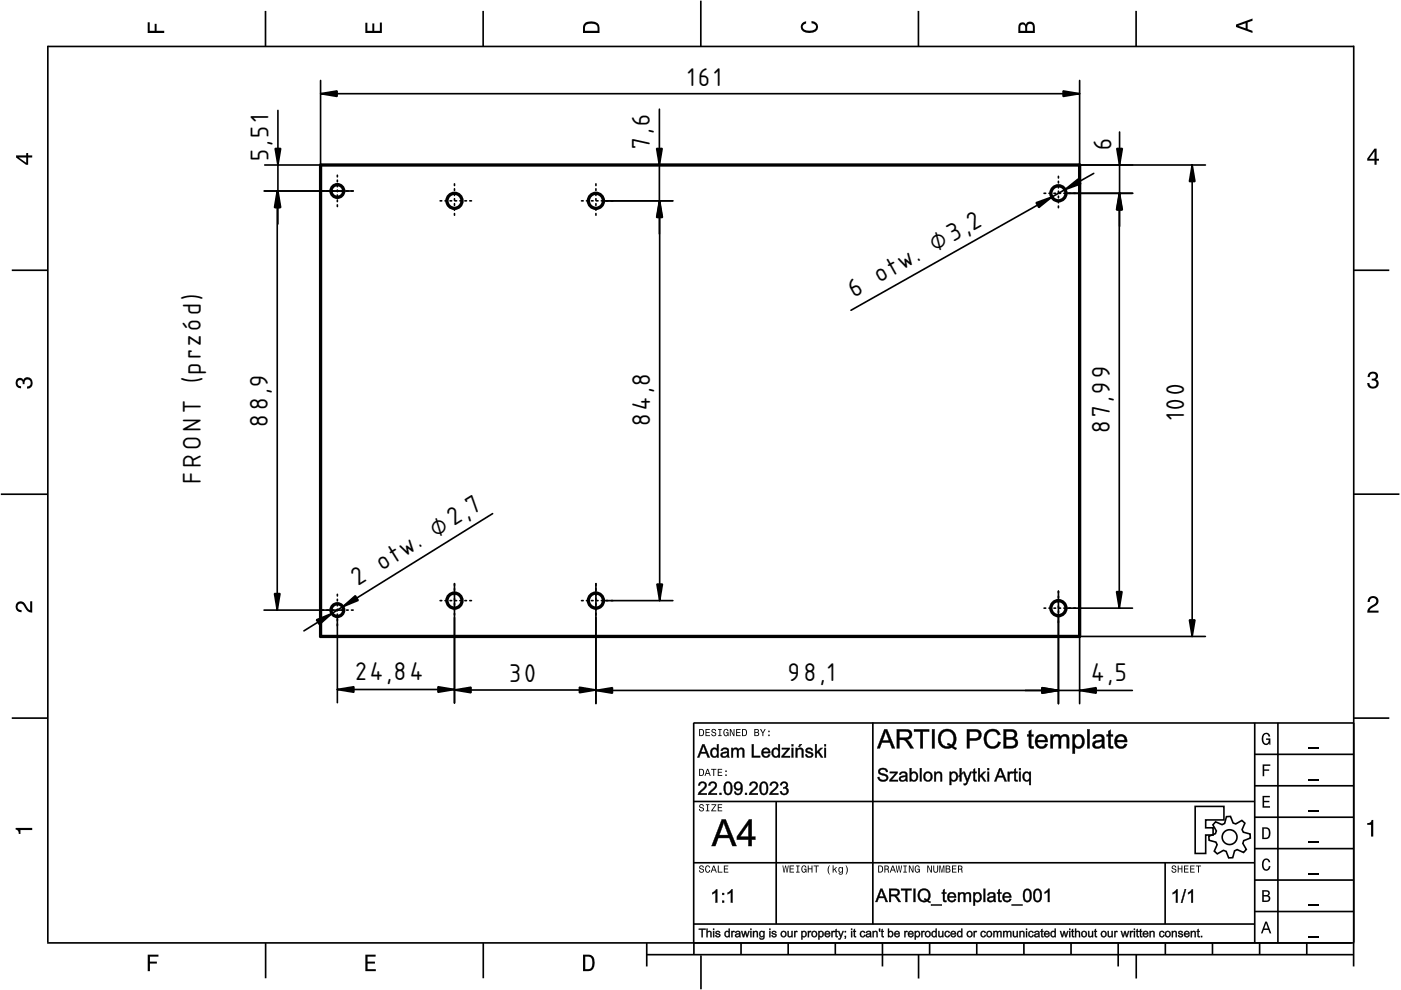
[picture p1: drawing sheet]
<svg xmlns="http://www.w3.org/2000/svg" width="297mm" height="210mm" viewBox="0 0 297 210" stroke-linecap="round" stroke-linejoin="round" font-family="sans-serif">
<defs><g id="words">
<g font-size="6.7">
<text x="145.8" y="18.2">161</text>
<text x="56.9" y="34.2" transform="rotate(-90 56.9 34.2)">5,51</text>
<text x="137.8" y="31.6" transform="rotate(-90 137.8 31.6)">7,6</text>
<text x="235.7" y="31.8" transform="rotate(-90 235.7 31.8)">6</text>
<text x="181.1" y="63.1" transform="rotate(-29 181.1 63.1)">6 otw. ⌀3,2</text>
<text x="251.1" y="89.1" transform="rotate(-90 251.1 89.1)">100</text>
<text x="56.8" y="90.5" transform="rotate(-90 56.8 90.5)">88,9</text>
<text x="137.9" y="90.3" transform="rotate(-90 137.9 90.3)">84,8</text>
<text x="235.3" y="91.8" transform="rotate(-90 235.3 91.8)">87,99</text>
<text x="42.6" y="102.5" transform="rotate(-90 42.6 102.5)">FRONT (przód)</text>
<text x="75.9" y="124.3" transform="rotate(-32 75.9 124.3)">2 otw. ⌀2,7</text>
<text x="75.4" y="144.2">24,84</text>
<text x="108" y="144.6">30</text>
<text x="167" y="144.4">98,1</text>
<text x="231.4" y="144.4">4,5</text>
</g>
</g></defs>
<g fill="none" stroke="#000" stroke-width=".35">
<path d="M10.1 9.9h277M10.1 9.7v190.1M56.3 2.3v7.5M102.4 2.3v7.5M148.6 .1v9.8M194.7 2.3v7.5M240.9 2.3v7.5M287 9.7v195.2M2.5 57.3h7.5M287.1 57.3h7.5M.2 104.8h10M287 104.8h9.7"/>
<path d="M2.5 152.3h7.5M147 153.3h140.1M147.1 153.3v46.7M185.1 153.2v42.8M266 159.9h21M266 153.3v46.7M270.9 153.3v46.7M287.1 152.3h7.5M147 169.9h119M164.6 169.9v26M266 179.9h21M266 173.3h21"/>
<path d="M266 166.6h21M10 199.9h277.1M56.3 199.9v7.5M102.5 199.9v7.5M137.1 199.9v5M147 195.9h119M147 182.9h119M147.1 199.9v2.5M157.1 199.9v2.5M167.1 199.9v2.5M177.1 199.9v2.5M187.1 199.9v5"/>
<path d="M197.1 199.9v2.5M207.1 199.9v2.5M217.1 199.9v2.5M227.1 199.9v2.5M237.1 199.9v5M247 182.9v13M247.1 199.9v2.5M257.1 199.9v2.5M266 193.3h21M266 186.6h21M267.1 199.9v2.5M277.1 199.9v2.5"/>
<path d="M137.1 202.4h150M148.6 202.6v7.2M194.8 202.4v5.1M240.9 202.4v5.1"/>
</g>
<g fill="#000">
<path d="M31.3 4.7h.4v1.8h1.1v-1.4h.4v1.4h1.6v.5h-3.5z" fill-rule="evenodd"/>
<path d="M77.5 4.8h.4v1.7h1v-1.5h.5v1.5h1.1v-1.7h.5v2.2h-3.5z" fill-rule="evenodd"/>
<path d="M124 4.9a2.19 2.19 0 0 0-.4 2.1h3.5v-1.2a1.42 1.42 0 0 0-1.7-1.3zM124.3 5.2a2.14 2.14 0 0 1 2.3 .3l.1 1h-2.7l.1-1z" fill-rule="evenodd"/>
<path d="M170.1 4.9l.8-.4v.5a.7 .7 0 0 0-.7 .5 .7 .7 0 0 0 .3 .8 1.69 1.69 0 0 0 2.5-.6 .9 .9 0 0 0-.9-.8v-.5a1.24 1.24 0 0 1 1.3 1.1 1.24 1.24 0 0 1-1 1.4 2.22 2.22 0 0 1-2.5-.7l-.1-.5z" fill-rule="evenodd"/>
<path d="M216.1 5l-.2 .8v1.2h3.5v-1.3a.98 .98 0 0 0-.7-1.1 .98 .98 0 0 0-1.2 .6 .84 .84 0 0 0-1.4-.2zM216.4 5.3a.54 .54 0 0 1 .7-.1 .54 .54 0 0 1 .3 .6v.7h-1.1zM217.9 5.2a.62 .62 0 0 1 .7-.1 .62 .62 0 0 1 .4 .6v.8h-1.2z" fill-rule="evenodd"/>
<path d="M262.1 5.2v.5l3.5 1.3v-.5l-1.1-.3v-1.4l1.1-.4v-.5zM262.6 5.5l1.5-.6v1.1z" fill-rule="evenodd"/>
<path d="M3.4 32.9v.5l2.1 1.5h.5v-1.5h.8v-.5h-.8v-.5h-.4v.5zM4 33.4h1.6v1.1z" fill-rule="evenodd"/>
<path d="M291.4 31.5l-1.5 2.1v.5h1.5v.8h.5v-.8h.5v-.4h-.5v-2.2zM291.4 32.1v1.6h-1.1z" fill-rule="evenodd"/>
<path d="M3.6 80.4a.86 .86 0 0 1 1.4 .1 1.06 1.06 0 0 1 1.2-.5 1.06 1.06 0 0 1 .7 1.2 1.1 1.1 0 0 1-1.2 1.2v-.5a.71 .71 0 0 0 .8-.9 .71 .71 0 0 0-1.3-.1v.6h-.4a.61 .61 0 0 0-.3-.8 .61 .61 0 0 0-.8 .2 .61 .61 0 0 0 .2 .8l.6 .2v.4a1.15 1.15 0 0 1-1.2-.6 1.15 1.15 0 0 1 .3-1.3z" fill-rule="evenodd"/>
<path d="M290.3 79.1a1.08 1.08 0 0 1 1.3-.2 1.08 1.08 0 0 1 .5 1.3l-.4 .2a1.06 1.06 0 0 1 .6 1.3 1.06 1.06 0 0 1-1.2 .7 1.1 1.1 0 0 1-1.2-1.2h.4a.71 .71 0 0 0 1 .8 .71 .71 0 0 0 .1-1.3h-.6v-.4a.61 .61 0 0 0 .8-.3 .61 .61 0 0 0-.2-.8 .61 .61 0 0 0-.8 .2l-.2 .5h-.4z" fill-rule="evenodd"/>
<path d="M3.6 127.8a1.22 1.22 0 0 1 2 .7l.4 .6 .4 .3v-1.9h.4v2.4a1.8 1.8 0 0 1-1.7-1.4 .71 .71 0 0 0-.9-.5 .71 .71 0 0 0-.5 .8 .71 .71 0 0 0 .9 .6v.4a1.18 1.18 0 0 1-1.2-.6 1.18 1.18 0 0 1 .2-1.4z" fill-rule="evenodd"/>
<path d="M290.3 126.7a1.18 1.18 0 0 1 1.9 .3 1.18 1.18 0 0 1-1 1.7l-.5 .3-.3 .5h1.9v.4h-2.4a1.8 1.8 0 0 1 1.4-1.7 .71 .71 0 0 0 .5-.9 .71 .71 0 0 0-.9-.5 .71 .71 0 0 0-.5 .8h-.4z" fill-rule="evenodd"/>
<path d="M148.2 154.6v1.5h.5a.77 .77 0 0 0 .6-.8 .77 .77 0 0 0-.6-.7zM148.4 154.8a.58 .58 0 0 1 .7 .5 .58 .58 0 0 1-.7 .6zM149.6 154.6v1.5h.9v-.2h-.7v-.5h.6v-.2h-.6v-.4h.7v-.2zM151 154.7a.53 .53 0 0 0 0 .6 .53 .53 0 0 0 .6 .2 .32 .32 0 0 1-.3 .5 .32 .32 0 0 1-.3-.4h-.2a.5 .5 0 0 0 .7 .5 .5 .5 0 0 0 .1-.8l-.4-.1a.28 .28 0 0 1-.1-.4 .28 .28 0 0 1 .4-.1 .28 .28 0 0 1 .1 .3h.2a.51 .51 0 0 0-.3-.4 .51 .51 0 0 0-.5 .1zM152.3 154.6v.2h.2v1.1h-.2v.2h.7v-.2h-.3v-1.1h.3v-.2zM153.5 154.7a.81 .81 0 0 0 .5 1.4l.3-.2 .2 .2v-.8h-.6v.1h.4l-.2 .5a.6 .6 0 0 1-.5-.6 .6 .6 0 0 1 .4-.6l.2 .3h.3l-.2-.3a.53 .53 0 0 0-.8 0zM154.7 154.6v1.5h.2v-1.3l.6 1.3h.2v-1.5h-.2v1.2l-.5-1.2zM156.1 154.6v1.5h.9v-.2h-.7v-.5h.6v-.2h-.6v-.4h.7v-.2zM157.3 154.6v1.5h.5a.77 .77 0 0 0 .6-.8 .77 .77 0 0 0-.6-.7zM157.5 154.8a.57 .57 0 0 1 .7 .5 .57 .57 0 0 1-.7 .6zM159.9 154.6v1.5h.6a.42 .42 0 0 0 .5-.3 .42 .42 0 0 0-.3-.5l.2-.2-.1-.4zM160.1 154.8h.3a.23 .23 0 0 1 .3 .2 .23 .23 0 0 1-.3 .2h-.3zM160.1 155.4h.4a.26 .26 0 0 1 .3 .2 .26 .26 0 0 1-.3 .3h-.4zM161.1 154.6l.5 .9v.6h.2v-.6l.5-.9h-.2l-.4 .7-.3-.7zM162.9 155.8v.3h.3v-.3zM162.9 154.9v.3h.3v-.3z" fill-rule="evenodd"/>
<path d="M267.8 155.7a.85 .85 0 0 1 .9-.3 .85 .85 0 0 1 .6 .8h-.3l-.1-.3a.49 .49 0 0 0-.4-.3 .49 .49 0 0 0-.5 .3 1.2 1.2 0 0 0 .4 1.8 .66 .66 0 0 0 .6-.8h-.6v-.3h.9v1.3h-.1l-.1-.3-.3 .3a.85 .85 0 0 1-1.2-.7v-1.1z" fill-rule="evenodd"/>
<path d="M3.3 175.5h3.5v.5h-2.5v.8h-.3a.77 .77 0 0 0-.7-.9z" fill-rule="evenodd"/>
<path d="M148.4 170.6a.53 .53 0 0 0 0 .6 .53 .53 0 0 0 .6 .2 .32 .32 0 0 1-.3 .5 .32 .32 0 0 1-.3-.4h-.2a.5 .5 0 0 0 .7 .6 .5 .5 0 0 0 .1-.9l-.4-.1a.28 .28 0 0 1-.1-.4 .28 .28 0 0 1 .4-.1 .28 .28 0 0 1 .1 .4h.2a.51 .51 0 0 0-.3-.5 .51 .51 0 0 0-.5 .1zM149.7 170.5v.2h.2v1.1h-.2v.2h.7v-.2h-.3v-1.1h.3v-.2zM150.8 170.5v.2h.8l-.8 1.3h1.1v-.2h-.9l.9-1.3zM152.2 170.5v1.5h.9v-.2h-.7v-.5h.6v-.1h-.6v-.5h.7v-.2z" fill-rule="evenodd"/>
<path d="M148.2 163v1.5h.5a.77 .77 0 0 0 .6-.7 .77 .77 0 0 0-.6-.8zM148.4 163.2a.58 .58 0 0 1 .7 .6 .58 .58 0 0 1-.7 .5zM149.9 163l-.5 1.5h.2l.1-.4h.6l.2 .4h.2l-.6-1.5zM150 163.2l.3 .7h-.5zM150.8 163v.2h.4v1.3h.2v-1.3h.5v-.2zM152.2 163v1.5h.9v-.2h-.7v-.5h.6v-.2h-.6v-.4h.7v-.2zM153.8 164.2v.3h.3v-.3zM153.8 163.4v.3h.3v-.3z" fill-rule="evenodd"/>
<path d="M267.7 168.7h1.5v.3h-1.2v.8h1.1v.3h-1.1v.8h1.3v.3h-1.6z" fill-rule="evenodd"/>
<path d="M267.7 162.1h1.6v.3h-1.3v.7h1.1v.3h-1.1v1.2h-.3z" fill-rule="evenodd"/>
<path d="M267.6 175.4v2.5h.8a1.37 1.37 0 0 0 .7-2.2 1.56 1.56 0 0 0-1.5-.3zM267.9 175.7a.98 .98 0 0 1 1.2 .7 .98 .98 0 0 1-.7 1.2h-.5z" fill-rule="evenodd"/>
<path d="M289.9 174.5a.77 .77 0 0 0 .9-.7h.4v3.6h-.5v-2.5h-.8z" fill-rule="evenodd"/>
<path d="M148.4 183.6a.53 .53 0 0 0 0 .6 .53 .53 0 0 0 .6 .2 .32 .32 0 0 1-.3 .5 .32 .32 0 0 1-.3-.4h-.2a.5 .5 0 0 0 .7 .6 .5 .5 0 0 0 .1-.9l-.4-.1a.28 .28 0 0 1-.1-.4 .28 .28 0 0 1 .4-.1 .28 .28 0 0 1 .1 .4h.2a.51 .51 0 0 0-.3-.5 .51 .51 0 0 0-.5 .1zM149.6 183.7l-.1 .2a.67 .67 0 0 0 .1 .9 .67 .67 0 0 0 .8 .1l.2-.4h-.2l-.2 .3a.6 .6 0 0 1-.5-.5 .6 .6 0 0 1 .5-.6l.2 .3h.2l-.2-.4a.5 .5 0 0 0-.8 .1zM151.2 183.5l-.5 1.5h.2l.1-.4h.6l.2 .4h.2l-.6-1.5zM151.3 183.7l.3 .7h-.5zM152.2 183.5v1.5h1v-.2h-.8v-1.3zM153.5 183.5v1.5h.9v-.2h-.7v-.5h.6v-.2h-.6v-.4h.7v-.2z" fill-rule="evenodd"/>
<path d="M165.9 183.5l.2 1.5h.2l.3-1.3 .2 1.3h.2l.2-1.5h-.1l-.2 1.3-.2-1.3h-.2l-.2 1.3-.2-1.3zM167.4 183.5v1.5h1v-.2h-.8v-.5h.7v-.2h-.7v-.4h.7v-.2zM168.8 183.5v.2h.3v1.1h-.3v.2h.7v-.2h-.2v-1.1h.2v-.2zM170 183.7a.82 .82 0 0 0 .6 1.3l.3-.2 .1 .2v-.8h-.5v.2h.3l-.2 .4a.6 .6 0 0 1-.5-.5 .6 .6 0 0 1 .5-.6l.2 .3h.2l-.2-.4a.53 .53 0 0 0-.8 .1zM171.3 183.5v1.5h.2v-.7h.6v.7h.2v-1.5h-.2v.6h-.6v-.6zM172.5 183.5v.2h.5v1.3h.2v-1.3h.4v-.2zM175.8 183.5a1.35 1.35 0 0 0 .2 1.9 1.84 1.84 0 0 1 0-1.9zM176.5 183.5v1.5h.2v-.4l.2-.2 .4 .6h.2l-.4-.7 .4-.5h-.2l-.6 .6v-.9zM177.9 184a.59 .59 0 0 0-.2 .7 .59 .59 0 0 0 .7 .3l.1-.2a.31 .31 0 0 1-.1 .5 .31 .31 0 0 1-.4-.2h-.2a.47 .47 0 0 0 .5 .4 .47 .47 0 0 0 .4-.5v-1.2h-.2v.2l-.3-.2zM178 184.1l.1-.1a.42 .42 0 0 1 .4 .4 .42 .42 0 0 1-.4 .5l-.1-.3zM179.3 183.5a1.85 1.85 0 0 1 0 1.9 1.22 1.22 0 0 0 0-1.9z" fill-rule="evenodd"/>
<path d="M186.2 183.5v1.5h.5a.77 .77 0 0 0 .6-.7 .77 .77 0 0 0-.6-.8zM186.4 183.7a.58 .58 0 0 1 .6 .6 .58 .58 0 0 1-.6 .5zM187.5 183.5v1.5h.2v-.6a.45 .45 0 0 1 .5 .1 .45 .45 0 0 1 .1 .5h.2l-.2-.7a.42 .42 0 0 0 .1-.5 .42 .42 0 0 0-.4-.3zM187.7 183.7h.3a.26 .26 0 0 1 .3 .2 .26 .26 0 0 1-.4 .3h-.2zM189.2 183.5l-.6 1.5h.2l.2-.4h.6l.1 .4h.2l-.5-1.5zM189.3 183.7l.2 .7h-.4zM189.9 183.5l.3 1.5h.2l.2-1.3 .2 1.3h.2l.3-1.5h-.2l-.2 1.3-.2-1.3h-.2l-.2 1.3-.2-1.3zM191.5 183.5v.2h.3v1.1h-.3v.2h.8v-.2h-.3v-1.1h.3v-.2zM192.7 183.5v1.5h.2v-1.2l.6 1.2h.2v-1.5h-.2v1.2l-.6-1.2zM194.1 183.7a.81 .81 0 0 0 .5 1.3l.3-.2 .1 .2v-.8h-.5v.2h.3l-.2 .4a.6 .6 0 0 1-.5-.5 .6 .6 0 0 1 .5-.6l.2 .3h.2l-.2-.4a.53 .53 0 0 0-.7 .1zM196.6 183.5v1.5h.2v-1.2l.6 1.2h.2v-1.5h-.2v1.2l-.6-1.2zM197.9 183.5v.9a.52 .52 0 0 0 .5 .6 .52 .52 0 0 0 .5-.6v-.9h-.2v.9a.33 .33 0 0 1-.3 .5 .33 .33 0 0 1-.3-.5v-.9zM199.2 183.5v1.5h.1v-1.4l.3 1.4h.2l.3-1.4v1.4h.1v-1.5h-.2l-.3 1.3-.3-1.3zM200.5 183.5v1.5h.6a.42 .42 0 0 0 .4-.3 .42 .42 0 0 0-.2-.5l.2-.2-.1-.4zM200.7 183.7h.3a.23 .23 0 0 1 .3 .2 .23 .23 0 0 1-.3 .2h-.3zM200.7 184.3h.3a.26 .26 0 0 1 .3 .3 .26 .26 0 0 1-.3 .2h-.3zM201.8 183.5v1.5h1v-.2h-.8v-.5h.7v-.2h-.7v-.4h.8v-.2zM203.1 183.5v1.5h.2v-.6a.45 .45 0 0 1 .5 .1 .45 .45 0 0 1 .1 .5h.2l-.2-.7a.42 .42 0 0 0 .1-.5 .42 .42 0 0 0-.4-.3zM203.3 183.7h.3a.26 .26 0 0 1 .3 .2 .26 .26 0 0 1-.4 .3h-.2z" fill-rule="evenodd"/>
<path d="M248.5 183.6a.53 .53 0 0 0 0 .6 .53 .53 0 0 0 .6 .2 .32 .32 0 0 1-.2 .5 .32 .32 0 0 1-.3-.4h-.2a.5 .5 0 0 0 .6 .6 .5 .5 0 0 0 .2-.9l-.4-.1a.28 .28 0 0 1-.1-.4 .28 .28 0 0 1 .3-.1 .28 .28 0 0 1 .2 .4h.2a.51 .51 0 0 0-.3-.5 .51 .51 0 0 0-.6 .1zM249.7 183.5v1.5h.2v-.7h.6v.7h.2v-1.5h-.2v.6h-.6v-.6zM251 183.5v1.5h1v-.2h-.8v-.5h.7v-.2h-.7v-.4h.8v-.2zM252.3 183.5v1.5h1v-.2h-.8v-.5h.7v-.2h-.7v-.4h.8v-.2zM253.5 183.5v.2h.5v1.3h.2v-1.3h.5v-.2z" fill-rule="evenodd"/>
<path d="M268.3 195.4l-1 2.5h.4l.2-.7h1l.3 .7h.3l-.9-2.5zM268.4 195.8l.4 1.1h-.7z" fill-rule="evenodd"/>
<path d="M267.6 188.7v2.5h1a.7 .7 0 0 0 .7-.5 .7 .7 0 0 0-.4-.8 .61 .61 0 0 0 .3-.8 .61 .61 0 0 0-.7-.4zM267.9 189h.6a.38 .38 0 0 1 .4 .4 .38 .38 0 0 1-.5 .4h-.5zM267.9 190.1h.6a.44 .44 0 0 1 .5 .4 .44 .44 0 0 1-.5 .4h-.6z" fill-rule="evenodd"/>
<path d="M267.8 182.3a.85 .85 0 0 1 .9-.3 .85 .85 0 0 1 .6 .8h-.3l-.1-.2a.47 .47 0 0 0-.4-.3 .47 .47 0 0 0-.4 .3 1.21 1.21 0 0 0 .4 1.7 .64 .64 0 0 0 .5-.7h.4a.89 .89 0 0 1-.8 1 .89 .89 0 0 1-1-.7v-1.1z" fill-rule="evenodd"/>
<path d="M31.3 202.4h2.3v.4h-1.8v1.1h1.5v.4h-1.5v1.6h-.5z" fill-rule="evenodd"/>
<path d="M77.5 202.4h2.1v.4h-1.7v1.1h1.6v.4h-1.6v1.2h1.8v.4h-2.2z" fill-rule="evenodd"/>
<path d="M123.6 202.4v3.5h1.2a1.42 1.42 0 0 0 1.3-1.7 1.38 1.38 0 0 0-1.3-1.8zM124.1 202.8l1 .1a1.89 1.89 0 0 1 0 2.5l-1 .1z" fill-rule="evenodd"/>
</g>
<path d="M277.3 158.6h2.2M277.3 178.6h2.2M277.3 172h2.2M277.3 165.3h2.2M277.3 198.6h2.2M277.3 192h2.2M277.3 185.3h2.2" fill="none" stroke="#000" stroke-width=".25"/>
<g fill="#000">
<path d="M187.5 154.6h.6l1.7 4.1h-.7l-.4-1.3h-1.7l-.4 1.3h-.7zM187.5 154.6l-1.5 4.1h.5l.4-1.3h1.8l.4 1.3h.6l-1.6-4.1zM187.7 155.1l-.6 1.9h1.3zM187.7 155.1l.8 1.9h-1.4zM190.1 154.6h2.4l.5 .2 .2 .3a1.07 1.07 0 0 1 .1 1.2 1.07 1.07 0 0 1-1.1 .5l.7 .5 .9 1.4h-.8l-.5-.9-.9-.9h-.9v1.8h-.6zM190.2 154.6v4.1h.5l-.1-1.9 1.3 .2 1.1 1.7h.7l-1.1-1.7-.5-.2 1-.3a1.11 1.11 0 0 0 .1-1.4 1.11 1.11 0 0 0-1.3-.4zM190.7 155.1v1.3l1.7-.1 .3-.2a.67 .67 0 0 0 0-.7 .67 .67 0 0 0-.7-.3zM190.6 155l1.6 .1 .4 .2a.67 .67 0 0 1 .2 .8 .67 .67 0 0 1-.7 .3l-1.5 .1zM193.8 154.6h3.2v.6l-1.3-.1v3.6h-.6v-3.6l-1.3 .1zM193.8 154.6v.5h1.4l-.1 3.6h.6l-.1-3.6h1.4v-.5zM197.6 154.6h.6v4.1h-.6zM197.6 154.6v4.1h.6v-4.1zM199.4 155.1l.6-.4 1.1-.2 1 .4 .4 .7a2.34 2.34 0 0 1-.3 2.7l.7 .3-.2 .4-.9-.5a2.02 2.02 0 0 1-2.4-.3 2.02 2.02 0 0 1-.4-2.4zM199.5 155.2a2.52 2.52 0 0 0-.4 2.5l.7 .8 1 .2 1-.3 .9 .6 .1-.4-.7-.4 .5-.7a2.27 2.27 0 0 0-1-2.7 1.96 1.96 0 0 0-2.1 .4zM199.9 155.5a2.14 2.14 0 0 0-.1 2.4l.7 .3h.8l-.5-.2 .1-.5 .8 .4a1.65 1.65 0 0 0 .4-1.8 1.65 1.65 0 0 0-1.6-1zM199.8 155.4l.5-.3 .8-.1 .7 .4 .2 .4a1.83 1.83 0 0 1-.3 2.2l-.7-.5-.2 .4 .6 .3a1.49 1.49 0 0 1-1.6-.3 1.49 1.49 0 0 1-.4-1.6zM205 154.6h2.1l.6 .2 .3 .5a1.24 1.24 0 0 1-.1 1.3 1.24 1.24 0 0 1-1.3 .5l-1.1-.1 .1 1.7h-.6zM205 154.6v4.1h.5v-1.7h1.1l1.2-.3a1.23 1.23 0 0 0-.3-1.9zM205.5 155.1v1.4h1.1l.7-.1a.8 .8 0 0 0-.2-1.3zM205.5 155.1h1.5l.4 .3a.76 .76 0 0 1 0 .9 .76 .76 0 0 1-.8 .3h-1.1zM209.1 155.1l.9-.5h1.1l.4 .2 .5 .7 .1 .3-.5 .1a1.24 1.24 0 0 0-1.6-.8 1.24 1.24 0 0 0-.8 1.5l.3 1.1 .3 .4 .6 .2 .8-.3 .4-.8 .6 .1a1.84 1.84 0 0 1-2.2 1.4 1.84 1.84 0 0 1-1.4-2.1l.1-.8zM209.3 155a2.53 2.53 0 0 0-.5 2.7l.6 .8 1.1 .2 .8-.2 .4-.3 .5-.8-.6-.2a1.3 1.3 0 0 1-1.6 1.1 1.3 1.3 0 0 1-.9-1.7l.2-1 .6-.5h1.1l.4 .3 .2 .5 .5-.2a1.74 1.74 0 0 0-2.8-.7zM212.7 154.6l2.1 .1 .7 .4a.88 .88 0 0 1-.4 1.4l.5 .4a1.1 1.1 0 0 1-.6 1.7l-2.3 .1zM212.8 154.6v4.1l2.2-.1 .4-.2 .3-.4a1.06 1.06 0 0 0-.7-1.5l.5-.3a1.05 1.05 0 0 0-.1-1.2 1.05 1.05 0 0 0-1.1-.3zM213.3 155.1v1.2h.9l.8-.2a.67 .67 0 0 0-.1-.8 .67 .67 0 0 0-.8-.1zM213.3 155.1h1.3l.4 .3a.54 .54 0 0 1-.3 .9l-1.4 .1zM213.3 156.8v1.4l1.4-.1 .5-.3a.74 .74 0 0 0-.2-.8 .74 .74 0 0 0-.8-.2zM213.3 156.8h1.4l.5 .3a.64 .64 0 0 1 .1 .7 .64 .64 0 0 1-.6 .4h-1.4zM218.1 155l.6-.3-.1 1h.6v.5l-.6-.1 .1 2 .5 .1v.5a.79 .79 0 0 1-.8-.1 .79 .79 0 0 1-.3-.8v-1.7l-.4 .1v-.5h.4zM218.1 155l.1 .8-.4-.1v.4h.4v2.3l.2 .2 .8 .1-.1-.5a.35 .35 0 0 1-.4 0 .35 .35 0 0 1-.1-.4v-1.7h.5v-.4l-.5 .1v-1.1zM219.8 156.1l.4-.4 .6-.1 .5 .1 .5 .4a1.28 1.28 0 0 1 .3 1.3l-2.1-.1 .2 .8 .6 .2 .5-.1 .3-.5h.5a1.21 1.21 0 0 1-1.6 1 1.62 1.62 0 0 1-.7-2.6zM219.9 156.1a1.92 1.92 0 0 0-.1 2.2l1 .4 .6-.1 .3-.1 .4-.7-.5-.1a.85 .85 0 0 1-1 .6 .85 .85 0 0 1-.6-1h2.1a1.32 1.32 0 0 0-.7-1.4 1.32 1.32 0 0 0-1.5 .2zM220.3 156.3l-.3 .6h1.6a.77 .77 0 0 0-.5-.7 .77 .77 0 0 0-.8 .1zM220.2 156.3l.6-.3 .5 .2 .2 .3 .2 .5h-1.8zM222.7 155.7h.5v.5l.3-.4 .8-.1 .4 .2 .2 .3 .6-.5 .8 .1 .4 .5v2.4h-.6v-1.9a.6 .6 0 0 0-.6-.7 .6 .6 0 0 0-.5 .9v1.7h-.6v-1.9a.59 .59 0 0 0-.6-.7 .59 .59 0 0 0-.5 .8v1.8h-.6zM222.7 155.7v3h.5v-1.8l.3-.7 .6-.1 .3 .3 .1 2.3h.5l-.1-2 .2-.4 .6-.2 .3 .1 .2 .3v2.2h.5l-.1-2a.92 .92 0 0 0-.7-1 .92 .92 0 0 0-1 .6 .95 .95 0 0 0-.9-.6 .95 .95 0 0 0-.9 .6l.1-.6zM227.4 155.7h.5v.4l.3-.3 .7-.1 .7 .3 .2 .4a1.42 1.42 0 0 1-.1 1.8 1.42 1.42 0 0 1-1.7 .3l-.1-.1v1.4h-.5zM227.4 155.7v4.1h.5v-1.6l.3 .4 .5 .1 .6-.2 .5-.5a1.8 1.8 0 0 0-.7-2.2 1.02 1.02 0 0 0-1.3 .4l.1-.5zM228.1 156.4l-.2 .8 .2 .8 .5 .3 .6-.3a1.27 1.27 0 0 0-.5-1.9zM228.1 156.3l.6-.3 .5 .3a1.3 1.3 0 0 1-.6 2.1 1.21 1.21 0 0 1-.5-2.1zM230.5 154.6h.5v4.1h-.5zM230.5 154.6v4.1h.5v-4.1zM232 155.9l1-.3 .6 .1 .4 .3 .2 .4v1.9l.2 .4h-.7v-.4a1.27 1.27 0 0 1-2.1-.2v-.4l.3-.5 1.7-.4a.75 .75 0 0 0-.6-.7 .75 .75 0 0 0-.8 .6l-.6-.1zM232 156l-.3 .6h.5l.1-.3 .4-.2 .8 .1a.36 .36 0 0 1 .2 .4 .36 .36 0 0 1-.3 .3l-1.1 .2a.84 .84 0 0 0-.4 1.4l.7 .2 .5-.1 .6-.4 .1 .5h.5l-.2-.6v-1.8a1.37 1.37 0 0 0-2.1-.3zM232.3 157.6l-.1 .3 .1 .3 .4 .1 .5-.1 .4-.3v-.7zM232.3 157.5l1.4-.4a.92 .92 0 0 1-.4 1.1 .92 .92 0 0 1-1.2-.1zM234.9 155l.6-.3v1h.5v.5l-.5-.1v2l.5 .1 .1 .5a.79 .79 0 0 1-.9-.1 .79 .79 0 0 1-.3-.8l.1-1.7-.4 .1v-.5h.4zM235 155v.8l-.4-.1v.4h.4v2.3l.3 .2 .7 .1v-.5a.35 .35 0 0 1-.4 0 .35 .35 0 0 1-.2-.4v-1.7h.6v-.4l-.6 .1 .1-1.1zM236.6 156.1l.5-.4 .5-.1 .6 .1 .4 .4a1.28 1.28 0 0 1 .4 1.3l-2.2-.1 .3 .8 .6 .2 .4-.1 .3-.5h.6a1.21 1.21 0 0 1-1.6 1 1.62 1.62 0 0 1-.8-2.6zM236.7 156.1a1.92 1.92 0 0 0 0 2.2l1 .4 .6-.1 .2-.1 .5-.7-.6-.1a.85 .85 0 0 1-1 .6 .85 .85 0 0 1-.6-1h2.1a1.32 1.32 0 0 0-.6-1.4 1.32 1.32 0 0 0-1.6 .2zM237.1 156.3l-.3 .6h1.6a.76 .76 0 0 0-.4-.7 .76 .76 0 0 0-.9 .1zM237.1 156.3l.6-.3 .4 .2 .3 .3 .1 .5h-1.7z"/>
<path d="M187.5 154.6h.6l1.6 4.1h-.6l-.4-1.3h-1.7l-.5 1.3h-.5zM187.8 155.1l-.7 1.9h1.4zM190.2 154.6h1.7a1.12 1.12 0 0 1 1.5 1 1.12 1.12 0 0 1-1.2 1.2l.7 .6 .8 1.3h-.7l-.5-.9a1.34 1.34 0 0 0-1.2-.9h-.6v1.8h-.5zM190.7 155.1v1.3h1.1a.7 .7 0 0 0 1-.6 .7 .7 0 0 0-.8-.7zM193.8 154.6h3.2v.5h-1.3v3.6h-.6v-3.6h-1.3zM197.6 154.6h.6v4.1h-.6zM199.4 155.1a2.01 2.01 0 0 1 2.6-.1 2.01 2.01 0 0 1 .6 2.5l-.5 .7 .7 .4-.1 .4-.5-.2a.55 .55 0 0 0-.9-.1 2.09 2.09 0 0 1-2.2-1.1 2.09 2.09 0 0 1 .3-2.5zM199.8 155.4a1.67 1.67 0 0 0-.3 1.8 1.67 1.67 0 0 0 1.5 1.1l.4-.1-.6-.3 .2-.4 .7 .4a1.64 1.64 0 0 0 .5-1.8 1.64 1.64 0 0 0-1.7-1zM205 154.6h1.5a1.23 1.23 0 0 1 1.6 1.2 1.23 1.23 0 0 1-1.5 1.2h-1.1v1.7h-.5zM205.5 155.1v1.4a2.47 2.47 0 0 0 1.8-.1 .74 .74 0 0 0 .1-1 .74 .74 0 0 0-.8-.3zM209.1 155.1a1.76 1.76 0 0 1 3 .6l-.5 .2a1.26 1.26 0 0 0-1.6-.8 1.26 1.26 0 0 0-.8 1.5 1.28 1.28 0 0 0 .9 1.6 1.28 1.28 0 0 0 1.5-1l.6 .2a1.85 1.85 0 0 1-2.4 1.2 1.85 1.85 0 0 1-1.2-2.3zM212.8 154.6h1.5a1.02 1.02 0 0 1 1.2 .6 1.02 1.02 0 0 1-.4 1.3 1.13 1.13 0 0 1 .6 1.4 1.13 1.13 0 0 1-1.4 .8h-1.5zM213.3 155.1v1.2h.9a.67 .67 0 0 0 .9-.6 .67 .67 0 0 0-1-.6zM213.3 156.8v1.4h1a.74 .74 0 0 0 1-.8 .74 .74 0 0 0-1.1-.6zM218.1 155l.5-.3v1h.5v.4h-.5v1.7a.33 .33 0 0 0 .1 .4 .33 .33 0 0 0 .4 0l.1 .5a.73 .73 0 0 1-.8-.1 .73 .73 0 0 1-.3-.8v-1.7h-.3v-.4h.3zM219.8 156.1a1.36 1.36 0 0 1 1.6-.3 1.36 1.36 0 0 1 .7 1.5h-2.1a.85 .85 0 0 0 .6 1 .85 .85 0 0 0 1-.6l.5 .1a1.43 1.43 0 0 1-1.9 .8 1.43 1.43 0 0 1-.7-2zM220.2 156.3l-.2 .6h1.6a.8 .8 0 0 0-.5-.8 .8 .8 0 0 0-.9 .2zM222.7 155.7h.5v.5a.98 .98 0 0 1 1.7 0 .95 .95 0 0 1 1.1-.5 .95 .95 0 0 1 .7 1v2h-.5v-1.9a.64 .64 0 0 0-.7-.7 .64 .64 0 0 0-.5 .9v1.7h-.5v-1.9a.63 .63 0 0 0-.7-.7 .63 .63 0 0 0-.6 .8v1.8h-.5zM227.4 155.7h.5v.4a1.19 1.19 0 0 1 1.4-.3 1.19 1.19 0 0 1 .6 1.4 1.23 1.23 0 0 1-.5 1.3 1.23 1.23 0 0 1-1.5-.1v1.4h-.5zM228.1 156.4a1.24 1.24 0 0 0 .5 1.9 1.2 1.2 0 0 0 .8-1.1 1.2 1.2 0 0 0-.7-1.1zM230.5 154.6h.5v4.1h-.5zM232 156a1.41 1.41 0 0 1 2.1 .3l.2 2.4h-.5l-.1-.4a1.2 1.2 0 0 1-2.1-.4 1.27 1.27 0 0 1 1.5-1h.3a.41 .41 0 0 0 .2-.5 .41 .41 0 0 0-.4-.3l-.8 .1-.2 .4h-.5zM232.3 157.5a.54 .54 0 0 0 0 .8 .54 .54 0 0 0 .8 0 .9 .9 0 0 0 .5-1.1zM235 155l.5-.3v1h.5v.4h-.5v1.7a.33 .33 0 0 0 .1 .4 .33 .33 0 0 0 .4 0v.5a.73 .73 0 0 1-.8-.1 .73 .73 0 0 1-.2-.8v-1.7h-.4v-.4h.4zM236.7 156.1a1.36 1.36 0 0 1 1.6-.3 1.36 1.36 0 0 1 .7 1.5h-2.2a.85 .85 0 0 0 .6 1 .85 .85 0 0 0 1-.6l.6 .1a1.43 1.43 0 0 1-2 .8 1.43 1.43 0 0 1-.6-2zM237.1 156.3l-.3 .6h1.7a.8 .8 0 0 0-.5-.8 .8 .8 0 0 0-.9 .2z"/>
<path d="M148.9 157.8h.5l1.1 2.8h-.5l-.3-.8h-1.1l-.3 .8h-.5zM148.9 157.8l-1 2.8h.4l.2-.9h1.3l.3 .9h.4l-1.2-2.8zM149.1 158.1l-.4 1.4h.9zM149.1 158.1l.6 1.4h-1.1zM150.9 158.7h.1a.66 .66 0 0 1 1 .1v-1h.4v2.8h-.4v-.3a.73 .73 0 0 1-1.1 .1 1.24 1.24 0 0 1-.2-1.4zM150.9 158.8a1.47 1.47 0 0 0-.2 1.3l.3 .4a.77 .77 0 0 0 1.1-.3l-.1 .4h.4v-2.8h-.4l.1 1.1-.5-.3zM151.1 159a.69 .69 0 0 0-.1 .9 .69 .69 0 0 0 .9 .3 .96 .96 0 0 0-.4-1.3zM151.1 159l.4-.2 .4 .2a.77 .77 0 0 1 .2 .9 .77 .77 0 0 1-.9 .4l-.3-.5zM153 158.8l.7-.3 .7 .2 .3 1.9h-.4l-.1-.2a.94 .94 0 0 1-1.3 .1l-.2-.4 .2-.4 .4-.2 .8-.2a.5 .5 0 0 0-.4-.4 .5 .5 0 0 0-.5 .3h-.4zM153 158.8l-.2 .4h.4l.1-.3 .4-.1 .5 .2v.3l-.9 .2a.62 .62 0 0 0-.4 .8l.6 .3h.3l.4-.3 .1 .3h.3l-.2-1.8a1.12 1.12 0 0 0-1.4 0zM153.3 159.9h-.1a.38 .38 0 0 0 .2 .5 .38 .38 0 0 0 .5-.1l.2-.2 .1-.5zM153.2 159.8l1-.2a.63 .63 0 0 1-.2 .7 .63 .63 0 0 1-.8 0l-.1-.2zM155 158.5h.4v.4l.2-.3 .6-.1 .3 .4a.67 .67 0 0 1 .8-.4 .67 .67 0 0 1 .5 .7v1.4h-.4v-1.6a.45 .45 0 0 0-.5-.1 .45 .45 0 0 0-.3 .5v1.2h-.4v-1.7a.5 .5 0 0 0-.6 .1 .5 .5 0 0 0-.2 .6v1h-.4zM155.1 158.6v2h.3v-1.5l.5-.3 .4 .3v1.5h.3v-1.4l.1-.3 .4-.1 .3 .1 .1 .2v1.5h.3l-.2-1.9a.77 .77 0 0 0-1.1 .3 .65 .65 0 0 0-.6-.4 .65 .65 0 0 0-.6 .4l.1-.4zM159.4 157.8h.4v2.5l1.4-.1v.4h-1.8zM159.4 157.8v2.8h1.8v-.3h-1.5l.1-2.5zM161.7 158.8a.87 .87 0 0 1 1.3 0l.3 .5v.4h-1.5a.61 .61 0 0 0 .9 .6l.2-.4 .4 .1a.84 .84 0 0 1-1.2 .7 1.17 1.17 0 0 1-.4-1.9zM161.7 158.8l-.2 .8 .2 .8a1.24 1.24 0 0 0 1.3 .1l.3-.5h-.4a.53 .53 0 0 1-.4 .4 .53 .53 0 0 1-.5-.2l-.2-.6 1.5 .1a1.1 1.1 0 0 0-.9-1.1zM162 159l-.2 .4h1.1a.52 .52 0 0 0-.3-.5 .52 .52 0 0 0-.6 .1zM162 158.9l.4-.1 .3 .1 .3 .5h-1.2zM163.9 158.7h.1a.66 .66 0 0 1 1 .1v-1h.4v2.8h-.4v-.3a.73 .73 0 0 1-1.1 .1 1.24 1.24 0 0 1-.2-1.4zM163.9 158.8a1.47 1.47 0 0 0-.2 1.3l.3 .4a.77 .77 0 0 0 1.1-.3l-.1 .4h.4v-2.8h-.4v1.1a.71 .71 0 0 0-1.1-.1zM164.1 159a.69 .69 0 0 0-.1 .9 .69 .69 0 0 0 .9 .3 .96 .96 0 0 0-.4-1.3zM164.1 159l.4-.2 .4 .2a.77 .77 0 0 1 .2 .9 .77 .77 0 0 1-.9 .4l-.3-.5zM165.7 158.5h1.8v.3l-1.4 1.5h1.4v.3h-1.8v-.3l1.3-1.4h-1.3zM165.8 158.6v.3l1.3-.1-1.4 1.5v.3h1.8v-.3l-1.5 .1 1.4-1.6v-.2zM167.8 157.8h.4v.4h-.4zM167.8 157.8v.4h.4v-.4zM167.8 158.5h.4v2.1h-.4zM167.8 158.6v2h.4v-2zM168.7 158.5h.4l-.1 .4a.74 .74 0 0 1 .9-.4 .74 .74 0 0 1 .5 .9v1.2h-.4v-1.2a.46 .46 0 0 0-.6-.6 .46 .46 0 0 0-.3 .7v1.1h-.4zM168.7 158.6v2h.3l.1-1.5 .5-.3 .4 .2v1.6h.3l-.1-1.8-.2-.2h-.6l-.4 .4v-.4zM169.5 157.8h.6l-.5 .6h-.4zM169.6 157.8l-.3 .5h.3l.4-.5zM170.9 158.7l.3-.1a.73 .73 0 0 1 1.1 .5l-.3 .1-.1-.3a.45 .45 0 0 0-.7 .2l.9 .4a.56 .56 0 0 1 .4 .6 .56 .56 0 0 1-.5 .5 .86 .86 0 0 1-1.3-.6l.4-.1a.57 .57 0 0 0 .8 .4l.1-.4-1.2-.5v-.3zM171 158.8a.53 .53 0 0 0 .1 .8l1 .3a.47 .47 0 0 1-.3 .5 .47 .47 0 0 1-.6-.1l-.1-.4-.4 .1 .3 .5a.86 .86 0 0 0 1.4-.6l-.3-.3-.9-.3-.1-.2 .1-.2a.46 .46 0 0 1 .5-.1 .46 .46 0 0 1 .3 .3h.3a.88 .88 0 0 0-1.3-.3zM172.8 157.8h.4v1.6l.8-.9h.5l-.9 .8 1 1.3h-.5l-.7-1-.2 .2v.8h-.4zM172.8 157.8v2.8h.4l-.1-.8 .3-.3 .7 1.1h.4l-.9-1.3 .8-.7h-.4l-.9 .9 .1-1.7zM174.7 157.8h.5v.4h-.5zM174.8 157.8v.4h.3v-.4zM174.7 158.5h.5v2.1h-.5zM174.8 158.6v2h.3v-2z"/>
<path d="M148.9 157.8h.4l1.2 2.8h-.4l-.4-.8h-1.1l-.3 .8h-.4zM149.1 158.1l-.4 1.4h.9zM150.9 158.8a.76 .76 0 0 1 1.1 0v-1h.4v2.8h-.4v-.3a.91 .91 0 0 1-1.1 .1 .91 .91 0 0 1-.3-1.2zM151.1 159a.75 .75 0 0 0-.2 .9 .75 .75 0 0 0 .9 .4 .76 .76 0 0 0 .3-.9 .76 .76 0 0 0-.9-.5zM153 158.8a.87 .87 0 0 1 .9-.3 .87 .87 0 0 1 .6 .8l.1 1.3h-.3l-.1-.2a.74 .74 0 0 1-.9 .3 .74 .74 0 0 1-.5-.9l.5-.3 .9-.2a.51 .51 0 0 0-.5-.5 .51 .51 0 0 0-.5 .4h-.4zM153.2 159.8a.36 .36 0 0 0 0 .5 .36 .36 0 0 0 .5 .1l.4-.3 .1-.5zM155.1 158.6h.3v.3a.68 .68 0 0 1 1.1 0 .66 .66 0 0 1 .8-.4 .66 .66 0 0 1 .5 .7v1.4h-.3v-1.3a.45 .45 0 0 0-.5-.5 .45 .45 0 0 0-.4 .6v1.2h-.3v-1.3a.46 .46 0 0 0-.6-.4 .46 .46 0 0 0-.3 .7v1h-.3zM159.4 157.8h.4v2.5h1.4v.3h-1.8zM161.7 158.8a.94 .94 0 0 1 1.1-.2 .94 .94 0 0 1 .5 1.1h-1.5a.59 .59 0 0 0 .4 .6 .59 .59 0 0 0 .7-.3h.4a1 1 0 0 1-1.4 .5 1 1 0 0 1-.3-1.5zM162 159l-.2 .4h1.1a.56 .56 0 0 0-.3-.5 .56 .56 0 0 0-.6 .1zM163.9 158.8a.76 .76 0 0 1 1.1 0v-1h.4v2.8h-.4v-.3a.91 .91 0 0 1-1.1 .1 .91 .91 0 0 1-.3-1.2zM164.1 159a.75 .75 0 0 0-.2 .9 .75 .75 0 0 0 .9 .4 .76 .76 0 0 0 .3-.9 .76 .76 0 0 0-.9-.5zM165.8 158.6h1.6v.2l-1.3 1.5h1.4v.3h-1.8v-.3l1.3-1.5-1.2 .1zM167.8 157.8h.4v.4h-.4zM167.8 158.6h.4v2h-.4zM168.7 158.6h.3v.3a.72 .72 0 0 1 .9-.3 .72 .72 0 0 1 .4 .8v1.2h-.3v-1.2a.5 .5 0 0 0-.6-.6 .5 .5 0 0 0-.4 .7v1.1h-.3zM169.6 157.8h.4l-.4 .5h-.3zM170.9 158.8a.88 .88 0 0 1 1.4 .3h-.3a.4 .4 0 0 0-.4-.3 .4 .4 0 0 0-.4 .4l.2 .1a.86 .86 0 0 1 1 .9 .9 .9 0 0 1-.9 .4 .9 .9 0 0 1-.8-.6l.4-.1a.45 .45 0 0 0 .5 .5 .45 .45 0 0 0 .4-.5l-.2-.1a.89 .89 0 0 1-1-.8zM172.8 157.8h.4v1.6l.8-.8h.4l-.8 .7 .9 1.3h-.4l-.7-1-.2 .2v.8h-.4zM174.8 157.8h.3v.4h-.3zM174.8 158.6h.3v2h-.3z"/>
<path d="M148.3 165.9a.91 .91 0 0 1 1.4 .2 .91 .91 0 0 1-.5 1.4l-.7 .7h1.3v.3h-1.8a3.2 3.2 0 0 1 1.3-1.6 .53 .53 0 0 0-.2-.9 .53 .53 0 0 0-.7 .6l-.4-.1zM150.5 165.9a.91 .91 0 0 1 1.4 .2 .91 .91 0 0 1-.5 1.4l-.8 .7h1.4v.3h-1.8a3.2 3.2 0 0 1 1.3-1.6 .53 .53 0 0 0-.2-.9 .53 .53 0 0 0-.7 .6l-.4-.1zM152.6 168.1h.3v.4h-.3zM153.8 165.9a1 1 0 0 1 1.2 .1 1 1 0 0 1 .3 1.1 1.02 1.02 0 0 1-.3 1.2 1.02 1.02 0 0 1-1.1 .1 2.13 2.13 0 0 1-.1-2.5zM154.1 166.1a1.89 1.89 0 0 0 .1 2.2h.3a1.73 1.73 0 0 0 0-2.3zM155.9 166a1 1 0 0 1 1.2-.1 1 1 0 0 1 .3 1.2 1.1 1.1 0 0 1-.2 1.1 1.1 1.1 0 0 1-1.1 .3l-.4-.6 .3-.1a.58 .58 0 0 0 .7 .4 .58 .58 0 0 0 .4-.7v-.3a.88 .88 0 0 1-1.3 .1 .88 .88 0 0 1 .1-1.3zM155.9 166.6a.6 .6 0 0 0 1.2 0 .6 .6 0 0 0-1.2 0zM158 168.1h.4v.4h-.4zM159.2 165.9a.91 .91 0 0 1 1.4 .2 .91 .91 0 0 1-.5 1.4l-.8 .7h1.4v.3h-1.9a3.2 3.2 0 0 1 1.3-1.6 .53 .53 0 0 0-.1-.9 .53 .53 0 0 0-.8 .6l-.3-.1zM161.4 165.9a1 1 0 0 1 1.2 .1 1 1 0 0 1 .2 1.1 1.02 1.02 0 0 1-.2 1.2 1.02 1.02 0 0 1-1.1 .1 2.13 2.13 0 0 1-.1-2.5zM161.7 166.1a1.89 1.89 0 0 0 .1 2.2h.3a1.73 1.73 0 0 0 0-2.3zM163.5 165.9a.91 .91 0 0 1 1.4 .2 .91 .91 0 0 1-.5 1.4l-.8 .7h1.4v.3h-1.8a3.2 3.2 0 0 1 1.3-1.6 .53 .53 0 0 0-.2-.9 .53 .53 0 0 0-.7 .6l-.4-.1zM165.7 165.9a.74 .74 0 0 1 1.1 0 .74 .74 0 0 1-.1 1.1 .88 .88 0 0 1 0 1.5 .88 .88 0 0 1-1.3-.7l.3-.1a.56 .56 0 0 0 .7 .6 .56 .56 0 0 0 .4-.8 .56 .56 0 0 0-.8-.3l.1-.3a.48 .48 0 0 0 .6-.4 .48 .48 0 0 0-.5-.5 .48 .48 0 0 0-.5 .5l-.3-.1z"/>
<path d="M148.3 165.9a.94 .94 0 0 1 1.5 .2 .94 .94 0 0 1-.6 1.4l-.7 .7h1.4v.4h-2l.3-.7 1.1-1a.5 .5 0 0 0-.2-.9 .5 .5 0 0 0-.7 .6h-.4zM148.3 166l-.3 .5 .4 .1a.58 .58 0 0 1 .9-.5 .58 .58 0 0 1-.1 1l-.9 .8-.3 .6h1.8v-.3h-1.4l1.4-1.4a.85 .85 0 0 0-.4-1 .85 .85 0 0 0-1.1 .2zM150.5 165.9a.95 .95 0 0 1 1.4 .2 .95 .95 0 0 1-.5 1.4l-.8 .7h1.4v.4h-1.9l.3-.7 1-1a.5 .5 0 0 0-.2-.9 .5 .5 0 0 0-.6 .6h-.4zM150.5 166l-.3 .5 .4 .1a.58 .58 0 0 1 .9-.5 .58 .58 0 0 1-.1 1l-1 .8-.2 .6h1.8v-.3h-1.4l1.3-1.4a.85 .85 0 0 0-.3-1 .85 .85 0 0 0-1.1 .2zM152.5 168.1h.5v.5h-.5zM152.6 168.1v.4h.3v-.4zM153.8 165.9l.6-.2 .4 .1 .4 .7a1.73 1.73 0 0 1-.6 2.1 1.05 1.05 0 0 1-1.2-1.5l.1-.8zM153.9 165.9a2.29 2.29 0 0 0-.2 2.4 .99 .99 0 0 0 1.2 .1l.2-.5a1.77 1.77 0 0 0-.5-2.1zM154 166.2l-.2 .9 .2 1a.51 .51 0 0 0 .8 0l.1-1.4a.53 .53 0 0 0-.3-.6 .53 .53 0 0 0-.6 .1zM154.1 166.1l.4-.1 .3 .2a1.81 1.81 0 0 1-.3 2.1h-.3a1.88 1.88 0 0 1-.1-2.2zM155.8 165.9l.7-.2 .5 .1a1.91 1.91 0 0 1-.2 2.7 .78 .78 0 0 1-1.1-.7h.3l.2 .4h.5l.2-.2 .2-.8a.74 .74 0 0 1-1.2 .1l-.3-.6zM155.9 166a.88 .88 0 0 0-.2 1.1 .88 .88 0 0 0 1.1 .4l.3-.4v.1a.71 .71 0 0 1-.2 .9 .71 .71 0 0 1-.9 0v-.3l-.3 .1 .2 .5 .7 .1 .4-.1 .3-.5a1.54 1.54 0 0 0-.6-2.1zM156.2 166.2l-.2 .5 .1 .4 .4 .1 .4-.1a.59 .59 0 0 0 0-.8 .59 .59 0 0 0-.7-.1zM155.8 166.6a.65 .65 0 0 1 1.3 0 .65 .65 0 0 1-1.3 0zM157.9 168.1h.5v.5h-.5zM158 168.1v.4h.4v-.4zM159.1 165.9h.1a.94 .94 0 0 1 1.4 .2 .94 .94 0 0 1-.5 1.4l-.8 .7h1.4v.4h-1.9l.3-.7 1-1a.5 .5 0 0 0-.2-.9 .5 .5 0 0 0-.6 .6h-.5zM159.2 166l-.3 .5 .3 .1 .2-.5a.58 .58 0 0 1 .9 .1 .58 .58 0 0 1-.3 .9l-.9 .8-.3 .6h1.9v-.3h-1.5l1.4-1.4a.85 .85 0 0 0-.4-1 .85 .85 0 0 0-1 .2zM161.4 165.9l.5-.2 .5 .1 .4 .7a1.73 1.73 0 0 1-.7 2.1 1.09 1.09 0 0 1-1.1-1.5l.1-.8zM161.5 165.9a2.29 2.29 0 0 0-.2 2.4 .99 .99 0 0 0 1.1 .1l.3-.5a2.6 2.6 0 0 0-.1-1.8 .86 .86 0 0 0-1.1-.2zM161.6 166.2a2.19 2.19 0 0 0 .2 2l.5-.1 .1-1.4-.2-.6-.3-.1zM161.6 166.1l.5-.1a1.74 1.74 0 0 1 0 2.3h-.3l-.3-.2a1.94 1.94 0 0 1 .1-2zM163.5 165.9a.95 .95 0 0 1 1.4 .2 .95 .95 0 0 1-.5 1.4l-.8 .7h1.4v.4h-1.9l.3-.7 1.1-1a.5 .5 0 0 0-.2-.9 .5 .5 0 0 0-.7 .6h-.4zM163.5 166l-.3 .5 .4 .1a.58 .58 0 0 1 .9-.5 .58 .58 0 0 1-.1 1l-1 .8-.2 .6h1.8v-.3h-1.4l1.3-1.4a.85 .85 0 0 0-.3-1 .85 .85 0 0 0-1.1 .2zM165.7 165.9a.75 .75 0 0 1 1-.1 .63 .63 0 0 1 .4 .6 .63 .63 0 0 1-.4 .6 .77 .77 0 0 1 .6 .7 .77 .77 0 0 1-.5 .8 .89 .89 0 0 1-1.4-.8h.3a.55 .55 0 0 0 .4 .5 .55 .55 0 0 0 .6-.1 .55 .55 0 0 0 0-.7 .55 .55 0 0 0-.7-.2v-.3l.5-.1a.45 .45 0 0 0-.1-.8 .45 .45 0 0 0-.6 .5h-.4zM165.7 165.9l-.3 .5 .3 .1 .4-.5 .5 .1a.49 .49 0 0 1 .1 .6 .49 .49 0 0 1-.6 .2l-.1 .3 .4-.1 .3 .2a.57 .57 0 0 1 0 .8 .57 .57 0 0 1-.8 .1l-.2-.5-.3 .1 .2 .5a1.14 1.14 0 0 0 1.3 0 .77 .77 0 0 0-.2-1.3h-.1a.65 .65 0 0 0 .4-.9 .92 .92 0 0 0-1.3-.2z"/>
<path d="M153 173.7h.9l2.3 5.7h-.9l-.7-1.7h-2.3l-.6 1.7h-.9zM153 173.7l-2.1 5.7h.8l.6-1.8h2.4l.6 1.8h.9l-2.4-5.7zM153.4 174.3l-.2 .9-.7 1.9h1.9zM153.4 174.3l1.1 2.8h-2.1zM158.8 173.7h.6v3.7h.8v.7l-.8-.1v1.4h-.8l.1-1.4-2.5 .1v-.7zM158.8 173.7l-2.6 3.7v.6h2.5v1.4h.7l-.1-1.4h.8v-.6h-.8l.1-3.7zM158.6 174.9l-1.6 2.5h1.7zM158.7 174.7v2.7h-1.9z"/>
<path d="M153 173.7h.8l2.4 5.7h-.9l-.7-1.7h-2.3l-.6 1.7h-.8zM153.4 174.3l-.9 2.8h1.9zM158.8 173.7h.6v3.7h.7v.6h-.7v1.4h-.7v-1.4h-2.5v-.6zM158.7 174.9l-1.8 2.5h1.8z"/>
<path d="M186.4 163.1l.3-.2a1 1 0 0 1 1.5 .8h-.3a.64 .64 0 0 0-.6-.5 .64 .64 0 0 0-.7 .5l.6 .3a.92 .92 0 0 1 1.1 1 .92 .92 0 0 1-1.3 .7 .92 .92 0 0 1-.9-1h.3a.81 .81 0 0 0 1.2 .6l.3-.2v-.4l-1.3-.5-.3-.2-.1-.5zM186.5 163.1a.74 .74 0 0 0-.2 .8 .74 .74 0 0 0 .8 .4l.5 .2a.49 .49 0 0 1 .4 .7 .49 .49 0 0 1-.7 .2l-.7-.2-.2-.5-.3 .1 .1 .5 .4 .3 .9 .1 .3-.1 .4-.3v-.8l-.4-.3-1.2-.4v-.4l.2-.2 .6-.1 .4 .3 .1 .3h.3l-.1-.5a1.22 1.22 0 0 0-1.6-.1zM188.6 163.6h1.8v.3l-1.4 1.4h1.4v.4h-1.8v-.3l1.3-1.5-1.3 .1zM188.7 163.6v.3h1.3l-1.4 1.5v.3h1.8v-.3h-1.5l1.4-1.5v-.3zM190.8 163.8l.8-.2 .7 .2 .2 1.9h-.4l-.1-.3a.94 .94 0 0 1-1.2 .2l-.2-.5 .1-.4 .4-.2 .9-.1a.5 .5 0 0 0-.5-.5 .5 .5 0 0 0-.5 .4h-.4zM190.8 163.9l-.1 .3 .3 .1 .1-.4 .4-.1 .5 .3v.3l-.9 .2a.62 .62 0 0 0-.4 .8l.6 .3 .4-.1 .4-.3v.4h.4l-.3-1.9a1.12 1.12 0 0 0-1.4 .1zM191.1 164.9l-.1 .1a.38 .38 0 0 0 .2 .4 .38 .38 0 0 0 .5-.1l.3-.2v-.5zM191 164.9l1-.3a.63 .63 0 0 1-.2 .8 .63 .63 0 0 1-.8 0l-.1-.3zM192.8 162.8h.5l-.1 1.1 .4-.3h.6a1.12 1.12 0 0 1 .4 1.3 1.12 1.12 0 0 1-1.1 .8l-.3-.3v.3h-.4zM192.9 162.9v2.8h.3v-.4a.75 .75 0 0 0 1.2 .1l.2-.8-.2-.7a.8 .8 0 0 0-1.2 .1v-1.1zM193.4 164.1a.72 .72 0 0 0-.2 .8 .72 .72 0 0 0 .7 .4l.2-.1a.78 .78 0 0 0 .1-.8 .78 .78 0 0 0-.6-.4zM193.3 164l.1 .1a.57 .57 0 0 1 .7-.2 .57 .57 0 0 1 .2 .8 .58 .58 0 0 1-.2 .7 .58 .58 0 0 1-.8-.2l-.1-.6zM195 162.8h.4v2.9h-.4zM195 162.9v2.8h.4v-2.8zM196.1 163.8a1.05 1.05 0 0 1 1.4 .2 1.05 1.05 0 0 1-.1 1.4 1.05 1.05 0 0 1-1.4 .1l-.2-.8zM196.1 163.8a1.04 1.04 0 0 0-.2 1.4 1.04 1.04 0 0 0 1.3 .4l.4-.4v-.3l-.2-1a1.14 1.14 0 0 0-1.3-.1zM196.3 164.1a.71 .71 0 0 0-.1 .9 .71 .71 0 0 0 .8 .3l.3-.4-.1-.8-.5-.2zM196.3 164v.1a.61 .61 0 0 1 .8-.2 .61 .61 0 0 1 .3 .7 .62 .62 0 0 1-.3 .8 .62 .62 0 0 1-.8-.2l-.2-.5zM198 163.6h.4v.3a.74 .74 0 0 1 .9-.3 .74 .74 0 0 1 .5 .8v1.3h-.5v-1.3a.46 .46 0 0 0-.5-.5 .46 .46 0 0 0-.3 .7v1.1h-.5zM198.1 163.6v2.1h.3l.1-1.6 .5-.2 .4 .2v1.6h.3l-.1-1.9-.2-.1h-.6l-.4 .4v-.5zM201.3 163.6h.4l-.1 .3 .4-.3 .7 .1a1.07 1.07 0 0 1 .4 1.3 .84 .84 0 0 1-.6 .7 .84 .84 0 0 1-.9-.2l.1 1h-.4zM201.3 163.6v2.8h.4l-.1-1.1 .3 .3 .7-.1a1.34 1.34 0 0 0 .4-1.4 .78 .78 0 0 0-.7-.5 .78 .78 0 0 0-.7 .4v-.4zM201.8 164.1a.74 .74 0 0 0-.1 .8 .74 .74 0 0 0 .7 .4l.3-.4-.1-.8a.43 .43 0 0 0-.8 0zM201.8 164v.1a.56 .56 0 0 1 .8-.2 .56 .56 0 0 1 .2 .7 .58 .58 0 0 1-.2 .8 .58 .58 0 0 1-.8-.2l-.2-.5zM203.5 162.8h.4l-.1 1.2 .3-.3v.4l-.3 .2 .1 1.4h-.4v-1.1l-.3 .3v-.4l.3-.2zM203.5 162.9v1.4l-.2 .2-.1 .3 .3-.3v1.2h.3v-1.4l.3-.2v-.3l-.3 .3v-1.2zM204.1 163.6h.5l.5 1.7 .6-1.7h.4l-1 2.6a.5 .5 0 0 1-.8 .2v-.3h.4l.2-.4zM204.2 163.6l.8 2.1-.3 .4h-.4l.1 .3h.5l1.1-2.8h-.3l-.6 1.7-.6-1.7zM206.3 163.1l.5-.2-.1 .7h.4v.3h-.4l.1 1.4h.3l.1 .4h-.5l-.3-.2v-1.6h-.3v-.3h.3zM206.4 163.1v.6l-.3-.1v.3h.3l.1 1.6 .1 .1 .5 .1v-.3h-.3l-.1-.3v-1.2h.4v-.3l-.4 .1v-.8zM207.4 162.8h.4l-.1 1.7 .8-.9h.6l-.9 .8 1 1.3h-.6l-.6-1.1-.3 .3 .1 .8h-.4zM207.4 162.9v2.8h.3v-.9l.3-.2 .7 1.1h.3l-.8-1.3 .8-.8h-.4l-.9 1v-1.7zM209.3 162.8h.4v.5h-.4zM209.4 162.9v.4h.3v-.4zM209.3 163.6h.4v2.1h-.4zM209.4 163.6v2.1h.3v-2.1zM211.9 162.8h.4l1.2 2.9h-.5l-.3-.9h-1.2l-.3 .9h-.4zM211.9 162.9l-1.1 2.8h.4l.3-.9h1.2l.3 .9h.4l-1.1-2.8zM212 163.2l-.4 1.3h1zM212 163.2l.6 1.4h-1zM213.6 163.6h.4v.3a.47 .47 0 0 1 .3-.3 .47 .47 0 0 1 .5 .1l-.1 .4-.4-.1-.2 .2v1.5h-.5zM213.7 163.6v2.1h.3l.1-1.6 .3-.2 .3 .1 .1-.3a.6 .6 0 0 0-.9 .2l.1-.3zM215 163.1l.4-.2v.7h.4v.3h-.4v1.4h.4v.4h-.5l-.3-.2v-1.6h-.2v-.3h.2zM215 163.1l.1 .6-.3-.1v.3h.3v1.6l.1 .1 .6 .1-.1-.3h-.3l-.1-.3v-1.2h.4v-.3l-.4 .1 .1-.8zM216 162.8h.4v.5h-.4zM216.1 162.9v.4h.3v-.4zM216 163.6h.4v2.1h-.4zM216.1 163.6v2.1h.3v-2.1zM217.1 163.8l.1-.1a.67 .67 0 0 1 1.1 .2l-.1-.3h.4v2.9h-.4v-1.1a.74 .74 0 0 1-.7 .4 .74 .74 0 0 1-.6-.6l-.1-.8zM217.1 163.8a1.34 1.34 0 0 0 0 1.6l.6 .3 .3-.1 .3-.3-.1 1.1h.4v-2.8h-.3v.4a.73 .73 0 0 0-1.2-.2zM217.3 164.1a.76 .76 0 0 0-.1 .8 .76 .76 0 0 0 .7 .4l.3-.4-.1-.8a.44 .44 0 0 0-.8 0zM217.3 164a.61 .61 0 0 1 .8-.1 .61 .61 0 0 1 .2 .8 .56 .56 0 0 1-.3 .7 .56 .56 0 0 1-.7-.2l-.2-.6z"/>
<path d="M186.4 163.1a1.1 1.1 0 0 1 1.8 .6h-.3a.66 .66 0 0 0-.7-.5 .66 .66 0 0 0-.6 .5l.4 .2a1.13 1.13 0 0 1 1.3 1.1 1.16 1.16 0 0 1-1.2 .7 1.16 1.16 0 0 1-1-.9l.3-.1a.76 .76 0 0 0 .8 .7 .76 .76 0 0 0 .7-.6l-.4-.3a1.04 1.04 0 0 1-1.2-1.3zM188.7 163.6h1.6v.3l-1.3 1.5h1.4v.3h-1.8v-.3l1.3-1.5h-1.2zM190.8 163.9a.87 .87 0 0 1 1-.3 .87 .87 0 0 1 .6 .8l.1 1.3h-.4l-.1-.3a.74 .74 0 0 1-.9 .3 .74 .74 0 0 1-.4-.8l.4-.3 .9-.2a.51 .51 0 0 0-.4-.6 .51 .51 0 0 0-.6 .5l-.3-.1zM191.1 164.9a.36 .36 0 0 0 0 .5 .36 .36 0 0 0 .5 0l.4-.3v-.5zM192.9 162.9h.3v1a.89 .89 0 0 1 1.2-.1 .89 .89 0 0 1 .2 1.1 .8 .8 0 0 1-.5 .8 .8 .8 0 0 1-.9-.3v.3h-.3zM193.4 164.1a.74 .74 0 0 0-.2 .9 .74 .74 0 0 0 .8 .3 .74 .74 0 0 0 .3-.9 .74 .74 0 0 0-.8-.4zM195 162.9h.4v2.8h-.4zM196.1 163.8a1.01 1.01 0 0 1 1.4 .2 1.01 1.01 0 0 1-.2 1.4 1.01 1.01 0 0 1-1.4-.2l-.1-.9zM196.3 164.1a.75 .75 0 0 0-.1 .9 .75 .75 0 0 0 .8 .3 .73 .73 0 0 0 .3-1 .73 .73 0 0 0-1-.2zM198.1 163.6h.3v.3a.72 .72 0 0 1 .9-.3 .72 .72 0 0 1 .4 .8v1.3h-.3v-1.3a.5 .5 0 0 0-.6-.5 .5 .5 0 0 0-.4 .7v1.1h-.3zM201.3 163.6h.3v.3a.9 .9 0 0 1 1.3-.1 .9 .9 0 0 1 .1 1.2 .8 .8 0 0 1-.5 .7 .8 .8 0 0 1-.8-.2v.9h-.4zM201.8 164.1a.73 .73 0 0 0-.2 .9 .73 .73 0 0 0 .9 .3 .75 .75 0 0 0 .3-.9 .75 .75 0 0 0-.9-.4zM203.5 162.9h.3v1.1l.3-.2v.3l-.3 .2v1.4h-.3v-1.1l-.2 .2v-.3l.2-.2zM204.2 163.6h.3l.6 1.7 .6-1.7h.3l-.7 2.1a.75 .75 0 0 1-.9 .7l-.1-.3a.45 .45 0 0 0 .6-.4zM206.4 163.1l.3-.2v.7h.4v.3h-.4v1.2l.1 .2 .3 .1v.3a.51 .51 0 0 1-.6-.1 .51 .51 0 0 1-.1-.5v-1.2h-.3v-.3h.3zM207.4 162.9h.3v1.6l.9-.9h.4l-.8 .8 .9 1.3h-.4l-.7-1.1-.3 .3v.8h-.3zM209.4 162.9h.3v.4h-.3zM209.4 163.6h.3v2.1h-.3zM211.9 162.9h.4l1.1 2.8h-.4l-.3-.9h-1.2l-.3 .9h-.4zM212.1 163.2l-.5 1.3h1zM213.7 163.6h.3v.3l.2-.2 .4-.1 .2 .1-.1 .3a.45 .45 0 0 0-.6 .1 .45 .45 0 0 0-.1 .5v1.1h-.3zM215 163.1l.4-.2v.7h.3v.3h-.3v1.2l.1 .2 .2 .1 .1 .3a.51 .51 0 0 1-.6-.1 .51 .51 0 0 1-.2-.5v-1.2h-.2v-.3h.2zM216.1 162.9h.3v.4h-.3zM216.1 163.6h.3v2.1h-.3zM217.1 163.8l.6-.2 .6 .3v-.3h.3v2.8h-.4v-1a.92 .92 0 0 1-1.2 0 .92 .92 0 0 1-.1-1.1zM217.3 164.1a.75 .75 0 0 0-.1 .9 .75 .75 0 0 0 .8 .3 .76 .76 0 0 0 .3-.9 .76 .76 0 0 0-.9-.4z"/>
<path d="M148.1 196.9h1.5v.3l-.6-.1v1.6h-.3l.1-1.6-.7 .1zM148.2 196.9v.2h.6v1.6h.2v-1.6h.6v-.2zM149.8 196.9h.3l-.1 .6a.49 .49 0 0 1 .8 .1l.1 1.1h-.3v-.8a.28 .28 0 0 0-.3-.3 .28 .28 0 0 0-.2 .4v.7h-.3zM149.8 196.9v1.8h.2v-1l.4-.2 .3 .2-.1 1h.3l-.1-.8a.43 .43 0 0 0-.3-.5 .43 .43 0 0 0-.5 .3v-.8zM151.1 196.9h.3v.3h-.3zM151.2 196.9v.3h.2v-.3zM151.1 197.4h.3v1.3h-.3zM151.2 197.4v1.3h.2v-1.3zM151.7 197.5l.3-.1a.47 .47 0 0 1 .7 .4h-.3a.24 .24 0 0 0-.2-.2 .24 .24 0 0 0-.2 .2l.5 .2a.38 .38 0 0 1 .3 .5 .38 .38 0 0 1-.4 .2h-.4l-.3-.2-.1-.2 .3-.1 .3 .3 .3-.2-.8-.4zM151.8 197.5l-.1 .3 .2 .2 .5 .2a.21 .21 0 0 1 .1 .2 .21 .21 0 0 1-.2 .2l-.4-.1v-.2h-.2l.1 .3a.58 .58 0 0 0 .9-.3v-.2l-.8-.4 .3-.2 .4 .2a.52 .52 0 0 0-.8-.2zM153.7 197.5h.2a.4 .4 0 0 1 .6 0v-.6h.3v1.8h-.3v-.2a.51 .51 0 0 1-.6 .2 .51 .51 0 0 1-.3-.5zM153.8 197.6l-.1 .8 .5 .3 .4-.3-.1 .3h.2v-1.8h-.2v.8a.45 .45 0 0 0-.7-.1zM154 197.7v.7h.4v-.7zM153.9 197.6a.46 .46 0 0 1 .7 .4 .46 .46 0 0 1-.7 .4l-.1-.4zM155 197.4h.3v.2l.2-.3 .3 .1-.1 .3-.4 .1v.9h-.3zM155.1 197.4v1.3h.2v-1l.2-.1h.2l.1-.2h-.3l-.2 .2v-.2zM155.9 197.5l.7-.2 .4 .4 .1 1h-.3l-.1-.2-.2 .2h-.4l-.3-.2 .1-.4 .8-.2a.31 .31 0 0 0-.3-.3 .31 .31 0 0 0-.3 .2h-.3zM156 197.6l-.1 .2h.2l.1-.2 .2-.1 .3 .2 .1 .2-.6 .1a.37 .37 0 0 0-.3 .6 .37 .37 0 0 0 .6 0l.3-.1v.2h.2l-.1-1.2-.6-.1zM156.2 198.2v.3h.3l.2-.4zM156.1 198.2l.6-.2a.41 .41 0 0 1-.1 .5 .41 .41 0 0 1-.5 0zM157.1 197.4h.3l.2 1 .3-1h.3l.2 1 .3-1h.3l-.5 1.3h-.3l-.2-1-.2 1h-.3zM157.1 197.4l.4 1.3h.3l.2-1 .3 1h.2l.4-1.3h-.2l-.3 1.1-.3-1.1h-.2l-.3 1-.2-1zM159.1 196.9h.2v.3h-.2zM159.1 196.9v.3h.2v-.3zM159.1 197.4h.2v1.3h-.2zM159.1 197.4v1.3h.2v-1.3zM159.6 197.4h.3l-.1 .2a.48 .48 0 0 1 .6-.3 .48 .48 0 0 1 .3 .6v.8h-.3v-.8a.26 .26 0 0 0-.2-.3 .26 .26 0 0 0-.3 .2v.9h-.3zM159.6 197.4v1.3h.3v-.9l.3-.3 .3 .3v.9h.2l-.1-1.2-.5-.1-.3 .3v-.3zM161.1 197.5l.4-.2 .4 .3-.1-.2h.3v1.1a.61 .61 0 0 1-.3 .7 .61 .61 0 0 1-.7-.1l-.1-.3 .7 .2 .2-.5a.55 .55 0 0 1-.7 .2 .55 .55 0 0 1-.3-.7zM161.1 197.6l-.1 .4 .1 .5 .4 .2 .4-.2a.4 .4 0 0 1-.1 .5 .4 .4 0 0 1-.5 0l-.3-.2a.6 .6 0 0 0 1 .1l.1-1.5h-.2v.3l-.4-.3zM161.3 197.7v.7h.5v-.7zM161.2 197.6a.45 .45 0 0 1 .7 .4 .45 .45 0 0 1-.7 .4l-.1-.4zM163.1 196.9h.3v.3h-.3zM163.1 196.9v.3h.2v-.3zM163.1 197.4h.3v1.3h-.3zM163.1 197.4v1.3h.2v-1.3zM163.7 197.5l.2-.1a.47 .47 0 0 1 .7 .4h-.2a.24 .24 0 0 0-.3-.2 .24 .24 0 0 0-.2 .2l.6 .2a.38 .38 0 0 1 .2 .5 .38 .38 0 0 1-.4 .2h-.4l-.3-.2-.1-.2 .3-.1 .3 .3 .3-.2-.8-.4zM163.7 197.5v.3l.1 .2 .5 .2a.21 .21 0 0 1 .2 .2 .21 .21 0 0 1-.2 .2l-.4-.1-.1-.2h-.2l.1 .3a.58 .58 0 0 0 .9-.3v-.2l-.8-.4 .3-.2 .5 .2a.52 .52 0 0 0-.9-.2zM165.5 198.1a.7 .7 0 0 1 1.4 0 .7 .7 0 0 1-1.4 0zM165.7 197.5a.68 .68 0 0 0-.1 .9 .68 .68 0 0 0 .8 .2l.3-.2-.1-.9-.5-.1zM165.9 197.7a.44 .44 0 0 0-.1 .6 .44 .44 0 0 0 .6 .1v-.7zM165.8 197.7a.47 .47 0 0 1 .8 .3 .47 .47 0 0 1-.8 .4l-.1-.4zM167 197.4h.2v.9l.3 .2 .3-.2v-.9h.3v1.3h-.3v-.2l-.4 .3-.4-.2zM167 197.4v1a.44 .44 0 0 0 .5 .3 .44 .44 0 0 0 .4-.3l-.1 .3h.2v-1.3h-.2l.1 .7a.35 .35 0 0 1-.2 .4 .35 .35 0 0 1-.4 0l-.1-.2v-.9zM168.3 197.4h.3v.2a.27 .27 0 0 1 .2-.3 .27 .27 0 0 1 .3 .2l-.1 .2-.4 .1v.9h-.3zM168.4 197.4v1.3h.2v-1l.2-.1h.2l.1-.2h-.3l-.2 .2v-.2zM169.9 197.4h.2v.2l.2-.2a.55 .55 0 0 1 .6 .1 .55 .55 0 0 1 .2 .5 .61 .61 0 0 1-.8 .7l-.2-.1 .1 .6h-.3zM169.9 197.4v1.8h.2v-.8l.4 .3 .3-.1 .1-.2 .1-.7-.2-.2a.51 .51 0 0 0-.7 .2v-.3zM170.2 197.7v.7h.5v-.7zM170.2 197.6a.45 .45 0 0 1 .6 .5 .45 .45 0 0 1-.6 .3l-.1-.3zM171.3 197.4h.2v.2a.27 .27 0 0 1 .2-.3 .27 .27 0 0 1 .3 .2l-.1 .2-.4 .1v.9h-.2zM171.3 197.4v1.3h.2v-1l.2-.1h.2l.1-.2h-.3l-.2 .2v-.2zM172 198.1a.7 .7 0 0 1 1.4 0 .7 .7 0 0 1-1.4 0zM172.2 197.5a.68 .68 0 0 0-.1 .9 .68 .68 0 0 0 .9 .2l.2-.2-.1-.9-.5-.1zM172.4 197.7a.44 .44 0 0 0-.1 .6 .44 .44 0 0 0 .6 .1v-.7zM172.3 197.7a.47 .47 0 0 1 .8 .3 .47 .47 0 0 1-.8 .4l-.1-.4zM173.5 197.4h.3l-.1 .2 .2-.2a.55 .55 0 0 1 .6 .1 .55 .55 0 0 1 .2 .5 .61 .61 0 0 1-.8 .7l-.2-.1 .1 .6h-.3zM173.5 197.4v1.8h.2v-.8l.4 .3 .3-.1 .1-.2 .1-.7-.2-.2a.51 .51 0 0 0-.7 .2v-.3zM173.8 197.7v.7h.5v-.7zM173.8 197.6a.45 .45 0 0 1 .7 .5 .45 .45 0 0 1-.7 .3l-.1-.3zM175 197.5v.1a.53 .53 0 0 1 .9-.1l.2 .6h-1l.3 .4h.3l.1-.3 .2 .1a.59 .59 0 0 1-.4 .5 .59 .59 0 0 1-.6-.2l-.2-.5zM175 197.6l-.1 .5 .1 .4 .8 .1 .2-.3h-.2a.33 .33 0 0 1-.3 .3 .33 .33 0 0 1-.3-.2l-.2-.3h1a.57 .57 0 0 0-.3-.6 .57 .57 0 0 0-.7 .1zM175.2 197.7l-.1 .2h.7a.36 .36 0 0 0-.6-.2zM175.2 197.6l.4-.1 .2 .5h-.8zM176.2 197.4h.3v.2a.27 .27 0 0 1 .2-.3 .27 .27 0 0 1 .3 .2l-.1 .2-.4 .1v.9h-.3zM176.3 197.4v1.3h.2v-1l.2-.1h.2l.1-.2h-.3l-.2 .2v-.2zM177.1 197.1l.3-.2v.5h.2v.2h-.2v.8l.2 .1 .1 .2-.6-.1 .1-1h-.2v-.2h.2zM177.2 197.1v.3h-.2v.2l.2-.1v1.1l.4 .1-.3-.4v-.8l.3 .1v-.2h-.3l.1-.5zM177.6 197.4h.4l.3 1 .3-1h.3l-.6 1.6-.2 .2h-.3l-.1-.3 .3 .1 .2-.3zM177.7 197.4l.5 1.3-.2 .3h-.2v.2h.3l.8-1.8h-.2l-.5 1.1-.3-1.1zM179.1 197.4h.3v.3h-.3zM179.1 197.4v.3h.3v-.3zM179.1 198.4h.3v.4l-.3 .3-.1-.2 .2-.2h-.1zM179.1 198.4v.3h.2l-.1 .3 .2-.6zM180.4 196.9h.3v.3h-.3zM180.4 196.9v.3h.3v-.3zM180.4 197.4h.3v1.3h-.3zM180.4 197.4v1.3h.3v-1.3zM181 197.1l.3-.2v.5h.2v.2h-.2v.8l.2 .1 .1 .2-.6-.1v-1h-.2v-.2h.2zM181 197.1l.1 .3h-.2v.2l.2-.1v1.1l.4 .1-.3-.4v-.8l.3 .1v-.2h-.3l.1-.5zM182.4 197.5l.2-.1a.5 .5 0 0 1 .5 0 .5 .5 0 0 1 .3 .4l-.2 .1-.1-.3a.43 .43 0 0 0-.5 .5 .43 .43 0 0 0 .5 .4l.1-.3h.3a.54 .54 0 0 1-.4 .5 .54 .54 0 0 1-.6-.1l-.2-.5zM182.5 197.6a.64 .64 0 0 0-.1 .8 .64 .64 0 0 0 .9 .2l.1-.4h-.2a.32 .32 0 0 1-.2 .4 .32 .32 0 0 1-.4-.2l-.1-.4 .1-.3a.3 .3 0 0 1 .4-.2 .3 .3 0 0 1 .2 .3h.2l-.1-.3-.5-.1zM183.7 197.5l.6-.2 .4 .4 .1 1h-.3v-.2l-.2 .2h-.5l-.2-.2v-.4l.8-.2a.31 .31 0 0 0-.3-.3 .31 .31 0 0 0-.3 .2h-.2zM183.7 197.6l-.1 .2h.2l.1-.2 .2-.1 .4 .2v.2l-.6 .1a.37 .37 0 0 0-.3 .6 .37 .37 0 0 0 .6 0l.3-.1v.2h.3l-.2-1.2-.6-.1zM183.9 198.2v.3h.4l.2-.4zM183.8 198.2l.6-.2a.41 .41 0 0 1-.1 .5 .41 .41 0 0 1-.5 0zM185 197.4h.3l-.1 .2a.48 .48 0 0 1 .6-.3 .48 .48 0 0 1 .3 .6v.8h-.3v-.9l-.2-.2-.3 .2v.9h-.3zM185 197.4v1.3h.2v-.7l.1-.3a.26 .26 0 0 1 .3-.2 .26 .26 0 0 1 .2 .2l.1 1h.2l-.1-1.2-.5-.1-.3 .3v-.3zM186.3 196.9h.3v.7h-.2zM186.4 196.9v.6h.1l.1-.6zM186.9 197.1l.3-.2-.1 .5h.3v.2h-.3l.1 .8 .2 .1v.2l-.5-.1v-1h-.2v-.2h.2zM186.9 197.1l.1 .3h-.2v.2l.2-.1v1.1l.4 .1-.3-.4v-.8l.3 .1v-.2h-.3v-.5zM188.2 196.9h.3v.6l.2-.1h.4a.67 .67 0 0 1 .3 1 .49 .49 0 0 1-.5 .4 .49 .49 0 0 1-.4-.3v.2h-.3zM188.3 196.9v1.8h.2l-.1-.3 .1 .1a.49 .49 0 0 0 .7 0l.2-.5-.2-.4a.53 .53 0 0 0-.7 .1v-.8zM188.6 197.7a.43 .43 0 0 0-.1 .6 .43 .43 0 0 0 .6 .1l-.1-.7-.2-.1zM188.5 197.7a.44 .44 0 0 1 .7 .4 .44 .44 0 0 1-.7 .3zM189.7 197.5l.1 .1a.53 .53 0 0 1 .8-.1l.2 .6h-1l.4 .4h.2l.1-.3 .3 .1a.59 .59 0 0 1-.4 .5 .59 .59 0 0 1-.7-.2l-.2-.5zM189.8 197.6l-.2 .5 .2 .4 .8 .1 .2-.3h-.3a.33 .33 0 0 1-.2 .3 .33 .33 0 0 1-.4-.2l-.1-.3h.9a.57 .57 0 0 0-.2-.6 .57 .57 0 0 0-.7 .1zM190 197.7l-.2 .2h.7a.36 .36 0 0 0-.5-.2zM189.9 197.6l.5-.1 .2 .5h-.8zM191.7 197.4h.3v.2a.27 .27 0 0 1 .2-.3 .27 .27 0 0 1 .3 .2l-.1 .2-.4 .1v.9h-.3zM191.7 197.4v1.3h.3v-1l.1-.1h.3v-.2h-.2l-.2 .2-.1-.2zM192.6 197.5l.1 .1a.53 .53 0 0 1 .8-.1l.2 .6h-1l.4 .4h.2l.1-.3 .3 .1a.59 .59 0 0 1-.4 .5 .59 .59 0 0 1-.7-.2l-.1-.5zM192.7 197.6l-.2 .5 .2 .4 .8 .1 .2-.3h-.2a.33 .33 0 0 1-.3 .3 .33 .33 0 0 1-.4-.2l-.1-.3h.9a.57 .57 0 0 0-.2-.6 .57 .57 0 0 0-.7 .1zM192.9 197.7l-.2 .2h.8a.36 .36 0 0 0-.6-.2zM192.8 197.6l.5-.1 .2 .5h-.8zM193.9 197.4h.3v.2l.1-.2a.55 .55 0 0 1 .6 .1 .55 .55 0 0 1 .2 .5 .61 .61 0 0 1-.8 .7l-.2-.1 .1 .6h-.3zM194 197.4v1.8h.2l-.1-.8 .4 .3 .3-.1 .2-.2v-.7l-.2-.2a.51 .51 0 0 0-.7 .2l.1-.3zM194.3 197.7v.7h.5v-.7zM194.2 197.6a.45 .45 0 0 1 .7 .5 .45 .45 0 0 1-.7 .3l-.1-.3zM195.3 197.4h.3v.2a.27 .27 0 0 1 .2-.3 .27 .27 0 0 1 .3 .2l-.1 .2-.4 .1v.9h-.3zM195.3 197.4v1.3h.3v-1l.1-.1h.3v-.2h-.2l-.2 .2-.1-.2zM196.1 198.1a.7 .7 0 0 1 1.4 0 .7 .7 0 0 1-1.4 0zM196.3 197.5a.68 .68 0 0 0-.1 .9 .68 .68 0 0 0 .8 .2l.2-.2-.1-.9-.4-.1zM196.5 197.7a.44 .44 0 0 0-.1 .6 .44 .44 0 0 0 .6 .1v-.7zM196.4 197.7a.47 .47 0 0 1 .7 .3 .47 .47 0 0 1-.7 .4l-.1-.4zM197.6 197.5h.1a.4 .4 0 0 1 .7 0l-.1-.6h.3v1.8h-.2v-.2a.51 .51 0 0 1-.6 .2 .51 .51 0 0 1-.3-.5zM197.7 197.6l-.1 .8 .4 .3 .4-.3v.3h.2v-1.8h-.2v.8a.45 .45 0 0 0-.7-.1zM197.8 197.7v.7h.5a.49 .49 0 0 0 .1-.5 .49 .49 0 0 0-.5-.3zM197.8 197.6a.46 .46 0 0 1 .7 .4 .46 .46 0 0 1-.7 .4l-.1-.4zM198.9 197.4h.3v.9l.2 .2 .3-.2v-.9h.3v1.3h-.2v-.2l-.4 .3-.4-.2zM198.9 197.4l.1 1a.44 .44 0 0 0 .4 .3 .44 .44 0 0 0 .4-.3v.3h.2v-1.3h-.2v.7a.35 .35 0 0 1-.1 .4 .35 .35 0 0 1-.4 0l-.2-.2 .1-.9zM200.4 197.5l.2-.1a.5 .5 0 0 1 .5 0 .5 .5 0 0 1 .3 .4l-.3 .1v-.3a.43 .43 0 0 0-.6 .5 .43 .43 0 0 0 .6 .4v-.3h.3a.54 .54 0 0 1-.4 .5 .54 .54 0 0 1-.6-.1l-.2-.5zM200.5 197.6a.64 .64 0 0 0-.1 .8 .64 .64 0 0 0 .8 .2l.2-.4h-.2a.32 .32 0 0 1-.2 .4 .32 .32 0 0 1-.4-.2l-.1-.4 .1-.3a.3 .3 0 0 1 .3-.2 .3 .3 0 0 1 .3 .3h.2l-.2-.3-.5-.1zM201.7 197.5v.1a.53 .53 0 0 1 .8-.1l.2 .6h-1l.4 .4h.2l.1-.3 .3 .1a.59 .59 0 0 1-.4 .5 .59 .59 0 0 1-.6-.2l-.2-.5zM201.7 197.6l-.1 .5 .1 .4 .8 .1 .2-.3h-.2a.33 .33 0 0 1-.3 .3 .33 .33 0 0 1-.3-.2l-.2-.3h1a.57 .57 0 0 0-.3-.6 .57 .57 0 0 0-.7 .1zM201.9 197.7l-.1 .2h.7a.36 .36 0 0 0-.6-.2zM201.8 197.6l.5-.1 .2 .5h-.8zM203 197.5h.2a.4 .4 0 0 1 .6 0v-.6h.3v1.8h-.3v-.2a.51 .51 0 0 1-.6 .2 .51 .51 0 0 1-.3-.5zM203.1 197.6l-.1 .8 .5 .3 .4-.3-.1 .3h.2v-1.8h-.2v.8a.45 .45 0 0 0-.7-.1zM203.2 197.7l.1 .7h.4a.49 .49 0 0 0 .1-.5 .49 .49 0 0 0-.5-.3zM203.2 197.6a.46 .46 0 0 1 .7 .4 .46 .46 0 0 1-.7 .4l-.1-.4zM204.9 198.1a.7 .7 0 0 1 1.4 0 .7 .7 0 0 1-1.4 0zM205.2 197.5a.68 .68 0 0 0-.1 .9 .68 .68 0 0 0 .8 .2l.2-.2-.1-.9-.4-.1zM205.3 197.7a.44 .44 0 0 0 0 .6 .44 .44 0 0 0 .6 .1v-.7zM205.3 197.7a.47 .47 0 0 1 .7 .3 .47 .47 0 0 1-.7 .4l-.1-.4zM206.4 197.4h.3v.2a.27 .27 0 0 1 .2-.3 .27 .27 0 0 1 .3 .2l-.1 .2-.4 .1v.9h-.3zM206.4 197.4v1.3h.3v-1l.1-.1h.3v-.2h-.2l-.2 .2-.1-.2zM208 197.5l.2-.1a.5 .5 0 0 1 .5 0 .5 .5 0 0 1 .3 .4l-.2 .1-.1-.3a.43 .43 0 0 0-.5 .5 .43 .43 0 0 0 .5 .4l.1-.3h.2a.54 .54 0 0 1-.3 .5 .54 .54 0 0 1-.6-.1l-.2-.5zM208.1 197.6a.64 .64 0 0 0-.1 .8 .64 .64 0 0 0 .8 .2l.2-.4h-.2a.32 .32 0 0 1-.2 .4 .32 .32 0 0 1-.4-.2l-.1-.4 .1-.3a.3 .3 0 0 1 .4-.2 .3 .3 0 0 1 .2 .3h.2l-.2-.3-.5-.1zM209.1 198.1a.7 .7 0 0 1 1.4 0 .7 .7 0 0 1-1.4 0zM209.3 197.5a.68 .68 0 0 0-.1 .9 .68 .68 0 0 0 .9 .2l.2-.2-.1-.9-.5-.1zM209.5 197.7a.44 .44 0 0 0-.1 .6 .44 .44 0 0 0 .6 .1v-.7zM209.4 197.7a.47 .47 0 0 1 .8 .3 .47 .47 0 0 1-.8 .4l-.1-.4zM210.6 197.4h.2v.2l.2-.2a.36 .36 0 0 1 .6 .2 .44 .44 0 0 1 .5-.3 .44 .44 0 0 1 .3 .5v.9h-.3l-.1-1.1-.4 .2v.9h-.3v-1a.29 .29 0 0 0-.4 0 .29 .29 0 0 0 0 .3v.7h-.3zM210.6 197.4v1.3h.2v-1l.3-.2 .3 .2v1h.2l.1-1a.27 .27 0 0 1 .3-.2 .27 .27 0 0 1 .2 .4l-.1 .8h.3l-.1-1.2-.5-.1-.3 .3-.1-.3h-.3l-.3 .3v-.3zM212.6 197.4h.3v.2l.1-.2a.36 .36 0 0 1 .6 .2 .44 .44 0 0 1 .5-.3 .44 .44 0 0 1 .4 .5v.9h-.3l-.1-1.1-.4 .2v.9h-.3v-1a.29 .29 0 0 0-.4 0 .29 .29 0 0 0-.1 .3v.7h-.3zM212.7 197.4v1.3h.2v-1l.3-.2 .3 .2-.1 1h.3l.1-1a.27 .27 0 0 1 .3-.2 .27 .27 0 0 1 .2 .4l-.1 .8h.2l-.1-1.2-.4-.1-.3 .3-.1-.3h-.3l-.4 .3 .1-.3zM214.7 197.4h.3v.9l.2 .2 .3-.2v-.9h.3v1.3h-.2v-.2l-.4 .3-.4-.2zM214.8 197.4v1a.44 .44 0 0 0 .4 .3 .44 .44 0 0 0 .4-.3v.3h.2v-1.3h-.2v.7a.35 .35 0 0 1-.1 .4 .35 .35 0 0 1-.4 0l-.2-.2 .1-.9zM216.1 197.4h.3l-.1 .2a.48 .48 0 0 1 .6-.3 .48 .48 0 0 1 .3 .6v.8h-.3v-.9l-.2-.2-.3 .2v.9h-.3zM216.1 197.4v1.3h.3l-.1-.7 .2-.3a.26 .26 0 0 1 .2-.2 .26 .26 0 0 1 .3 .2v1h.2l-.1-1.2-.5-.1-.3 .3v-.3zM217.5 196.9h.3v.3h-.3zM217.5 196.9v.3h.3v-.3zM217.5 197.4h.3v1.3h-.3zM217.5 197.4v1.3h.3v-1.3zM218.1 197.5l.2-.1a.5 .5 0 0 1 .5 0 .5 .5 0 0 1 .3 .4l-.2 .1-.1-.3a.43 .43 0 0 0-.5 .5 .43 .43 0 0 0 .5 .4l.1-.3h.3a.54 .54 0 0 1-.4 .5 .54 .54 0 0 1-.6-.1l-.2-.5zM218.2 197.6a.64 .64 0 0 0-.1 .8 .64 .64 0 0 0 .9 .2l.1-.4h-.2a.32 .32 0 0 1-.2 .4 .32 .32 0 0 1-.4-.2l-.1-.4 .1-.3a.3 .3 0 0 1 .4-.2 .3 .3 0 0 1 .2 .3h.2l-.1-.3-.5-.1zM219.4 197.5l.6-.2 .4 .4 .1 1h-.3v-.2l-.2 .2h-.5l-.2-.2v-.4l.8-.2a.31 .31 0 0 0-.3-.3 .31 .31 0 0 0-.3 .2h-.2zM219.4 197.6l-.1 .2h.2l.1-.2 .3-.1 .3 .2v.2l-.6 .1a.37 .37 0 0 0-.3 .6 .37 .37 0 0 0 .6 0l.3-.1v.2h.3l-.2-1.2-.6-.1zM219.6 198.2v.3h.4l.2-.4zM219.5 198.2l.6-.2a.41 .41 0 0 1-.1 .5 .41 .41 0 0 1-.5 0zM220.7 197.1l.3-.2v.5h.2v.2h-.2v.8l.2 .1 .1 .2-.5-.1v-1h-.2v-.2h.2zM220.8 197.1v.3h-.2v.2l.2-.1v1.1l.4 .1-.3-.4v-.8l.3 .1v-.2h-.3l.1-.5zM221.5 197.5v.1a.53 .53 0 0 1 .9-.1l.2 .6h-1l.4 .4h.2l.1-.3 .2 .1a.59 .59 0 0 1-.4 .5 .59 .59 0 0 1-.6-.2l-.2-.5zM221.5 197.6l-.1 .5 .1 .4 .8 .1 .2-.3h-.2a.33 .33 0 0 1-.2 .3 .33 .33 0 0 1-.4-.2l-.2-.3h1a.57 .57 0 0 0-.3-.6 .57 .57 0 0 0-.7 .1zM221.7 197.7l-.1 .2h.7a.36 .36 0 0 0-.6-.2zM221.7 197.6l.4-.1 .2 .5h-.8zM222.8 197.5h.2a.4 .4 0 0 1 .6 0v-.6h.3v1.8h-.3v-.2a.51 .51 0 0 1-.5 .2 .51 .51 0 0 1-.4-.5zM222.9 197.6l-.1 .8 .5 .3 .4-.3-.1 .3h.2v-1.8h-.2l.1 .8a.45 .45 0 0 0-.8-.1zM223.1 197.7v.7h.4a.49 .49 0 0 0 .1-.5 .49 .49 0 0 0-.4-.3zM223 197.6a.46 .46 0 0 1 .7 .4 .46 .46 0 0 1-.7 .4l-.1-.4zM224.7 197.4h.3l.2 1 .3-1h.3l.2 1 .3-1h.3l-.5 1.3h-.3l-.2-1-.2 1h-.3zM224.7 197.4l.4 1.3h.3l.2-1 .3 1h.2l.4-1.3h-.2l-.3 1.1-.3-1.1h-.2l-.3 1-.2-1zM226.6 196.9h.3v.3h-.3zM226.7 196.9v.3h.2v-.3zM226.6 197.4h.3v1.3h-.3zM226.7 197.4v1.3h.2v-1.3zM227.2 197.1l.3-.2v.5h.3v.2h-.3v.8l.3 .1v.2l-.5-.1v-1h-.2v-.2h.2zM227.3 197.1v.3h-.2v.2l.2-.1v1.1l.5 .1-.3-.4v-.8l.2 .1v-.2h-.2v-.5zM227.9 196.9h.3v.6a.49 .49 0 0 1 .8 .1v1.1h-.3v-.8a.28 .28 0 0 0-.3-.3 .28 .28 0 0 0-.2 .4v.7h-.3zM227.9 196.9v1.8h.3v-1l.3-.2 .3 .2v1h.2l-.1-.8a.43 .43 0 0 0-.3-.5 .43 .43 0 0 0-.5 .3l.1-.8zM229.2 198.1a.7 .7 0 0 1 1.4 0 .7 .7 0 0 1-1.4 0zM229.4 197.5a.68 .68 0 0 0-.1 .9 .68 .68 0 0 0 .9 .2l.2-.2-.1-.9-.5-.1zM229.6 197.7a.44 .44 0 0 0-.1 .6 .44 .44 0 0 0 .6 .1v-.7zM229.5 197.7a.47 .47 0 0 1 .8 .3 .47 .47 0 0 1-.8 .4l-.1-.4zM230.7 197.4h.3l-.1 .9 .3 .2 .3-.2v-.9h.3v1.3h-.3l.1-.2-.5 .3-.3-.2zM230.7 197.4l.1 1a.44 .44 0 0 0 .4 .3 .44 .44 0 0 0 .4-.3v.3h.2v-1.3h-.3l.1 .7a.35 .35 0 0 1-.2 .4 .35 .35 0 0 1-.4 0l-.1-.2v-.9zM232.1 197.1l.3-.2v.5h.2v.2h-.2v.8l.2 .1 .1 .2-.6-.1v-1h-.2v-.2h.2zM232.1 197.1l.1 .3h-.2v.2l.2-.1v1.1l.4 .1-.3-.4v-.8l.3 .1v-.2h-.3l.1-.5zM233.4 198.1a.7 .7 0 0 1 1.4 0 .7 .7 0 0 1-1.4 0zM233.6 197.5a.68 .68 0 0 0-.1 .9 .68 .68 0 0 0 .8 .2l.2-.2-.1-.9-.4-.1zM233.8 197.7a.44 .44 0 0 0-.1 .6 .44 .44 0 0 0 .6 .1v-.7zM233.7 197.7a.47 .47 0 0 1 .7 .3 .47 .47 0 0 1-.7 .4l-.1-.4zM234.8 197.4h.3v.9l.3 .2 .3-.2v-.9h.3v1.3h-.3v-.2l-.4 .3-.4-.2zM234.9 197.4v1a.44 .44 0 0 0 .4 .3 .44 .44 0 0 0 .5-.3l-.1 .3h.2v-1.3h-.2v.7a.35 .35 0 0 1-.1 .4 .35 .35 0 0 1-.4 0l-.2-.2 .1-.9zM236.2 197.4h.3v.2a.27 .27 0 0 1 .2-.3 .27 .27 0 0 1 .3 .2l-.1 .2-.4 .1v.9h-.3zM236.3 197.4v1.3h.2v-1l.1-.1h.3l.1-.2h-.3l-.2 .2v-.2zM237.6 197.4h.3l.2 1 .3-1h.3l.2 1 .3-1h.3l-.5 1.3h-.3l-.2-1-.2 1h-.3zM237.6 197.4l.4 1.3h.2l.3-1 .3 1h.2l.4-1.3h-.2l-.3 1.1-.3-1.1h-.2l-.3 1-.2-1zM239.5 197.4h.3v.2a.27 .27 0 0 1 .2-.3 .27 .27 0 0 1 .3 .2l-.1 .2-.4 .1v.9h-.3zM239.6 197.4v1.3h.2v-1l.2-.1h.2l.1-.2h-.3l-.2 .2v-.2zM240.4 196.9h.3v.3h-.3zM240.4 196.9v.3h.2v-.3zM240.4 197.4h.3v1.3h-.3zM240.4 197.4v1.3h.2v-1.3zM241 197.1l.3-.2-.1 .5h.3v.2h-.3l.1 .8 .2 .1v.2l-.5-.1v-1h-.2v-.2h.2zM241 197.1v.3h-.2v.2l.2-.1 .1 1.1 .4 .1-.3-.4v-.8l.2 .1v-.2h-.2v-.5zM241.7 197.1l.3-.2-.1 .5h.3v.2h-.3l.1 .8 .2 .1v.2l-.5-.1v-1h-.2v-.2h.2zM241.7 197.1v.3h-.2v.2l.2-.1 .1 1.1 .4 .1-.3-.4v-.8l.2 .1v-.2h-.2v-.5zM242.4 197.5v.1a.53 .53 0 0 1 .9-.1l.2 .6h-1l.4 .4h.2l.1-.3 .3 .1a.59 .59 0 0 1-.4 .5 .59 .59 0 0 1-.7-.2l-.2-.5zM242.5 197.6l-.2 .5 .1 .4 .9 .1 .2-.3h-.3a.33 .33 0 0 1-.2 .3 .33 .33 0 0 1-.4-.2l-.1-.3h.9a.57 .57 0 0 0-.2-.6 .57 .57 0 0 0-.7 .1zM242.7 197.7l-.2 .2h.7a.32 .32 0 0 0-.2-.3 .32 .32 0 0 0-.3 .1zM242.6 197.6l.5-.1 .2 .5h-.8zM243.7 197.4h.3l-.1 .2a.48 .48 0 0 1 .6-.3 .48 .48 0 0 1 .3 .6v.8h-.3v-.9l-.2-.2-.3 .2v.9h-.3zM243.7 197.4v1.3h.3l-.1-.7 .2-.3a.26 .26 0 0 1 .2-.2 .26 .26 0 0 1 .2 .2l.1 1h.2l-.1-1.2-.5-.1-.3 .3v-.3zM245.9 197.5l.1-.1a.5 .5 0 0 1 .6 0 .5 .5 0 0 1 .3 .4l-.3 .1-.1-.3a.43 .43 0 0 0-.5 .5 .43 .43 0 0 0 .6 .4v-.3h.3a.54 .54 0 0 1-.4 .5 .54 .54 0 0 1-.6-.1l-.2-.5zM245.9 197.6a.64 .64 0 0 0 0 .8 .64 .64 0 0 0 .8 .2l.2-.4h-.2a.32 .32 0 0 1-.2 .4 .32 .32 0 0 1-.4-.2l-.2-.4 .2-.3a.3 .3 0 0 1 .3-.2 .3 .3 0 0 1 .2 .3h.3l-.2-.3-.5-.1zM246.9 198.1a.7 .7 0 0 1 1.4 0 .7 .7 0 0 1-1.4 0zM247.2 197.5a.68 .68 0 0 0-.1 .9 .68 .68 0 0 0 .8 .2l.2-.2-.1-.9-.4-.1zM247.4 197.7a.44 .44 0 0 0-.1 .6 .44 .44 0 0 0 .6 .1v-.7zM247.3 197.7a.47 .47 0 0 1 .7 .3 .47 .47 0 0 1-.7 .4l-.1-.4zM248.4 197.4h.3v.2a.48 .48 0 0 1 .5-.3 .48 .48 0 0 1 .3 .6v.8h-.2l-.1-.9-.2-.2-.3 .2v.9h-.3zM248.5 197.4v1.3h.2l-.1-.7 .2-.3a.26 .26 0 0 1 .2-.2 .26 .26 0 0 1 .3 .2v1h.2l-.1-1.2-.5-.1-.3 .3 .1-.3zM249.9 197.5l.2-.1a.47 .47 0 0 1 .7 .4h-.3v-.2l-.4 .1v.2l.5 .1a.38 .38 0 0 1 .3 .5 .38 .38 0 0 1-.4 .2h-.4l-.3-.2-.1-.2 .3-.1 .3 .3 .3-.2-.8-.4zM249.9 197.5l-.1 .3 .2 .2 .5 .2a.21 .21 0 0 1 .2 .2 .21 .21 0 0 1-.2 .2l-.4-.1-.1-.2h-.2a.52 .52 0 0 0 .6 .4 .52 .52 0 0 0 .4-.6l-.8-.2 .1-.3a.28 .28 0 0 1 .3-.1 .28 .28 0 0 1 .2 .3l.1-.1a.52 .52 0 0 0-.8-.2zM251.2 197.5v.1a.53 .53 0 0 1 .8-.1l.2 .6h-1l.4 .4h.2l.2-.3 .2 .1a.59 .59 0 0 1-.4 .5 .59 .59 0 0 1-.6-.2l-.2-.5zM251.2 197.6l-.1 .5 .1 .4 .8 .1 .2-.3h-.2a.33 .33 0 0 1-.3 .3 .33 .33 0 0 1-.3-.2l-.2-.3h1a.57 .57 0 0 0-.3-.6 .57 .57 0 0 0-.7 .1zM251.4 197.7l-.1 .2h.7a.36 .36 0 0 0-.6-.2zM251.3 197.6l.5-.1 .2 .5h-.8zM252.4 197.4h.3v.2a.48 .48 0 0 1 .6-.3 .48 .48 0 0 1 .3 .6v.8h-.3v-.9l-.3-.2-.2 .2-.1 .9h-.3zM252.5 197.4v1.3h.2v-.7l.1-.3a.26 .26 0 0 1 .3-.2 .26 .26 0 0 1 .2 .2v1h.2v-1.2l-.6-.1-.3 .3 .1-.3zM253.9 197.1l.3-.2-.1 .5h.3v.2h-.3l.1 .8 .2 .1v.2l-.5-.1v-1h-.2v-.2h.2zM253.9 197.1v.3h-.2v.2l.2-.1 .1 1.1 .4 .1-.3-.4v-.8l.2 .1v-.2h-.2v-.5zM254.6 198.4h.3v.3h-.3zM254.6 198.4v.3h.3v-.3z"/>
<path d="M148.2 196.9h1.4v.2h-.6v1.6h-.2v-1.6h-.6zM149.8 196.9h.2v.6a.46 .46 0 0 1 .6-.1 .46 .46 0 0 1 .3 .5v.8h-.3v-.8a.32 .32 0 0 0-.3-.3 .32 .32 0 0 0-.3 .4v.7h-.2zM151.2 196.9h.2v.3h-.2zM151.2 197.4h.2v1.3h-.2zM151.8 197.5l.2-.1a.51 .51 0 0 1 .7 .3l-.2 .1a.25 .25 0 0 0-.3-.3 .25 .25 0 0 0-.2 .3l.1 .1a.45 .45 0 0 1 .6 .2 .45 .45 0 0 1-.2 .6l-.7-.1-.1-.3h.2a.29 .29 0 0 0 .3 .3 .29 .29 0 0 0 .2-.4 .55 .55 0 0 1-.7-.6zM153.7 197.6l.4-.2 .4 .1v-.6h.2v1.8h-.2v-.2a.62 .62 0 0 1-.8-.1 .62 .62 0 0 1 0-.8zM153.9 197.7a.45 .45 0 0 0-.1 .6 .45 .45 0 0 0 .6 .1v-.7l-.2-.1zM155.1 197.4h.2v.2l.4-.2v.2a.29 .29 0 0 0-.3 .1 .29 .29 0 0 0-.1 .3v.7h-.2zM156 197.5a.58 .58 0 0 1 .8-.1 .58 .58 0 0 1 .1 .8l.1 .5h-.2l-.1-.2a.46 .46 0 0 1-.6 .3 .46 .46 0 0 1-.1-.7l.7-.2a.33 .33 0 0 0-.3-.4 .33 .33 0 0 0-.3 .3h-.2zM156.1 198.2a.31 .31 0 0 0 .3 .4 .31 .31 0 0 0 .3-.3v-.3zM157.1 197.4h.3l.2 1 .3-1h.2l.3 1 .3-1h.2l-.4 1.3h-.2l-.3-1-.2 1h-.3zM159.1 196.9h.2v.3h-.2zM159.1 197.4h.2v1.3h-.2zM159.6 197.4h.2v.2a.46 .46 0 0 1 .6-.2 .46 .46 0 0 1 .3 .5v.8h-.2v-.8a.3 .3 0 0 0-.3-.4 .3 .3 0 0 0-.3 .3v.9h-.3zM161.1 197.6l.2-.2 .6 .2v-.2h.2v1.1a.57 .57 0 0 1-.4 .7 .57 .57 0 0 1-.7-.4h.2a.36 .36 0 0 0 .5 .2 .36 .36 0 0 0 .2-.5 .62 .62 0 0 1-.9-.1 .62 .62 0 0 1 .1-.8zM161.3 197.7a.44 .44 0 0 0-.1 .6 .44 .44 0 0 0 .6 .1 .44 .44 0 0 0 .1-.6 .44 .44 0 0 0-.6-.1zM163.1 196.9h.2v.3h-.2zM163.1 197.4h.2v1.3h-.2zM163.7 197.5l.2-.1a.51 .51 0 0 1 .7 .3l-.2 .1a.25 .25 0 0 0-.3-.3 .25 .25 0 0 0-.2 .3l.1 .1a.45 .45 0 0 1 .6 .2 .45 .45 0 0 1-.2 .6l-.7-.1-.1-.3h.2a.29 .29 0 0 0 .3 .3 .29 .29 0 0 0 .3-.4 .55 .55 0 0 1-.7-.6zM165.5 198a.65 .65 0 0 1 1.3 0 .65 .65 0 0 1-1.3 0zM165.9 197.7a.44 .44 0 0 0-.1 .7 .44 .44 0 0 0 .7-.1l-.1-.6-.3-.1zM167 197.4h.2v.7a.32 .32 0 0 0 .3 .4 .32 .32 0 0 0 .3-.4v-.7h.2v1.3h-.2v-.2a.46 .46 0 0 1-.5 .2 .46 .46 0 0 1-.3-.5zM168.4 197.4h.2v.2l.4-.2v.2a.29 .29 0 0 0-.3 .1 .29 .29 0 0 0-.1 .3v.7h-.2zM169.9 197.4h.2v.2a.59 .59 0 0 1 .9 .4 .59 .59 0 0 1-.9 .6v.6h-.2zM170.2 197.7l-.1 .6 .2 .2a.47 .47 0 0 0 .5-.4 .47 .47 0 0 0-.5-.5zM171.3 197.4h.2v.2l.4-.2v.2a.29 .29 0 0 0-.3 .1 .29 .29 0 0 0-.1 .3v.7h-.2zM172 198a.7 .7 0 0 1 1.4 0 .7 .7 0 0 1-1.4 0zM172.4 197.7a.44 .44 0 0 0-.1 .7 .44 .44 0 0 0 .7-.1l-.1-.6-.3-.1zM173.5 197.4h.2v.2a.59 .59 0 0 1 .9 .4 .59 .59 0 0 1-.9 .6v.6h-.2zM173.8 197.7l-.1 .6 .2 .2a.47 .47 0 0 0 .5-.4 .47 .47 0 0 0-.5-.5zM175 197.6a.6 .6 0 0 1 .7-.2 .6 .6 0 0 1 .3 .7h-.9a.38 .38 0 0 0 .2 .4 .38 .38 0 0 0 .5-.2h.2a.65 .65 0 0 1-1 .3 .65 .65 0 0 1 0-1zM175.2 197.7l-.1 .2h.7l-.2-.3zM176.3 197.4h.2v.2l.4-.2v.2a.29 .29 0 0 0-.3 .1 .29 .29 0 0 0-.1 .3v.7h-.2zM177.2 197.1l.2-.2v.5h.2v.2h-.2v.7l.2 .4a.32 .32 0 0 1-.3 0 .32 .32 0 0 1-.1-.4v-.7h-.2zM177.7 197.4h.2l.4 1 .4-1h.2l-.5 1.3a.45 .45 0 0 1-.6 .5v-.2h.2l.2-.3zM179.1 197.4h.3v.3h-.3zM179.1 198.4h.3v.4l-.2 .2zM180.4 196.9h.3v.3h-.3zM180.4 197.4h.3v1.3h-.3zM181 197.1l.3-.2v.5h.2v.2h-.2v.7l.2 .4a.32 .32 0 0 1-.4 0 .32 .32 0 0 1-.1-.4v-.7h-.1zM182.5 197.5l.6-.1 .3 .4h-.2l-.1-.2a.44 .44 0 0 0-.6 .5 .44 .44 0 0 0 .6 .4l.1-.3h.2a.61 .61 0 0 1-.8 .4 .61 .61 0 0 1-.2-.9zM183.7 197.5h.1a.58 .58 0 0 1 .7-.1 .58 .58 0 0 1 .2 .8l.1 .5h-.3v-.2a.46 .46 0 0 1-.7 .3 .46 .46 0 0 1-.1-.7l.8-.2a.33 .33 0 0 0-.3-.4 .33 .33 0 0 0-.4 .3h-.2zM183.9 198.2a.31 .31 0 0 0 .2 .4 .31 .31 0 0 0 .4-.3v-.3zM185 197.4h.2v.2a.46 .46 0 0 1 .6-.2 .46 .46 0 0 1 .3 .5v.8h-.2v-.8a.3 .3 0 0 0-.3-.4 .3 .3 0 0 0-.3 .3l-.1 .9h-.2zM186.4 196.9h.2l-.1 .6h-.1zM186.9 197.1l.2-.2v.5h.3v.2h-.3v.7l.3 .4a.32 .32 0 0 1-.4 0 .32 .32 0 0 1-.1-.4v-.7h-.1zM188.3 196.9h.2v.6a.59 .59 0 0 1 .9 .6 .59 .59 0 0 1-.9 .4v.2h-.2zM188.6 197.7a.44 .44 0 0 0-.1 .6 .44 .44 0 0 0 .6 .1v-.7l-.3-.1zM189.8 197.6a.6 .6 0 0 1 .7-.2 .6 .6 0 0 1 .3 .7h-1a.38 .38 0 0 0 .3 .4 .38 .38 0 0 0 .4-.2h.3a.65 .65 0 0 1-1 .3 .65 .65 0 0 1 0-1zM189.9 197.7l-.1 .2h.7l-.2-.3zM191.7 197.4h.2v.2l.4-.2 .1 .2a.29 .29 0 0 0-.4 .1 .29 .29 0 0 0 0 .3v.7h-.3zM192.7 197.6a.6 .6 0 0 1 .7-.2 .6 .6 0 0 1 .3 .7h-1a.38 .38 0 0 0 .3 .4 .38 .38 0 0 0 .5-.2h.2a.65 .65 0 0 1-1 .3 .65 .65 0 0 1 0-1zM192.8 197.7l-.1 .2h.8l-.2-.3zM194 197.4h.2v.2a.59 .59 0 0 1 .9 .4 .59 .59 0 0 1-.9 .6v.6h-.2zM194.3 197.7l-.1 .6 .2 .2a.47 .47 0 0 0 .5-.4 .47 .47 0 0 0-.5-.5zM195.3 197.4h.2v.2l.4-.2 .1 .2a.29 .29 0 0 0-.4 .1 .29 .29 0 0 0 0 .3v.7h-.3zM196.1 198a.65 .65 0 0 1 1.3 0 .65 .65 0 0 1-1.3 0zM196.4 197.7a.44 .44 0 0 0 0 .7 .44 .44 0 0 0 .7-.1l-.1-.6-.3-.1zM197.6 197.6l.4-.2 .4 .1v-.6h.2v1.8h-.2v-.2a.62 .62 0 0 1-.9-.1 .62 .62 0 0 1 .1-.8zM197.8 197.7a.45 .45 0 0 0-.1 .6 .45 .45 0 0 0 .6 .1v-.7l-.2-.1zM198.9 197.4h.3v.7a.32 .32 0 0 0 .3 .4 .32 .32 0 0 0 .3-.4v-.7h.2v1.3h-.2v-.2a.46 .46 0 0 1-.6 .2 .46 .46 0 0 1-.3-.5zM200.4 197.5l.7-.1 .3 .4h-.2l-.1-.2a.44 .44 0 0 0-.6 .5 .44 .44 0 0 0 .6 .4l.1-.3h.2a.61 .61 0 0 1-.9 .4 .61 .61 0 0 1-.2-.9zM201.7 197.6a.6 .6 0 0 1 .7-.2 .6 .6 0 0 1 .3 .7h-1a.38 .38 0 0 0 .3 .4 .38 .38 0 0 0 .5-.2h.2a.65 .65 0 0 1-1 .3 .65 .65 0 0 1 0-1zM201.9 197.7l-.1 .2h.7l-.2-.3zM203 197.6l.4-.2 .4 .1v-.6h.2v1.8h-.2v-.2a.62 .62 0 0 1-.9-.1 .62 .62 0 0 1 .1-.8zM203.2 197.7a.45 .45 0 0 0-.1 .6 .45 .45 0 0 0 .6 .1v-.7l-.2-.1zM205 198a.65 .65 0 0 1 1.3 0 .65 .65 0 0 1-1.3 0zM205.3 197.7a.44 .44 0 0 0-.1 .7 .44 .44 0 0 0 .7-.1v-.6l-.3-.1zM206.4 197.4h.2v.2l.4-.2 .1 .2a.29 .29 0 0 0-.4 .1 .29 .29 0 0 0 0 .3v.7h-.3zM208.1 197.5l.6-.1 .3 .4h-.2l-.1-.2a.44 .44 0 0 0-.6 .5 .44 .44 0 0 0 .6 .4l.1-.3h.2a.61 .61 0 0 1-.9 .4 .61 .61 0 0 1-.1-.9zM209.1 198a.65 .65 0 0 1 1.3 0 .65 .65 0 0 1-1.3 0zM209.5 197.7a.44 .44 0 0 0-.1 .7 .44 .44 0 0 0 .7-.1l-.1-.6-.3-.1zM210.6 197.4h.2v.2a.44 .44 0 0 1 .8 0l.2-.2 .5 .1 .1 1.2h-.3v-.8a.27 .27 0 0 0-.2-.4 .27 .27 0 0 0-.3 .3v.9h-.2v-.8a.3 .3 0 0 0-.4-.3 .3 .3 0 0 0-.2 .4v.7h-.2zM212.7 197.4h.2v.2a.44 .44 0 0 1 .7 0l.3-.2 .4 .1 .1 1.2h-.2v-.8a.27 .27 0 0 0-.2-.4 .27 .27 0 0 0-.3 .3v.9h-.3v-.8a.3 .3 0 0 0-.3-.3 .3 .3 0 0 0-.2 .4v.7h-.2zM214.8 197.4h.2v.7a.32 .32 0 0 0 .3 .4 .32 .32 0 0 0 .3-.4v-.7h.2v1.3h-.2v-.2a.46 .46 0 0 1-.5 .2 .46 .46 0 0 1-.3-.5zM216.1 197.4h.2v.2a.46 .46 0 0 1 .6-.2 .46 .46 0 0 1 .3 .5v.8h-.2v-.8a.3 .3 0 0 0-.3-.4 .3 .3 0 0 0-.3 .3v.9h-.3zM217.5 196.9h.3v.3h-.3zM217.5 197.4h.3v1.3h-.3zM218.2 197.5l.6-.1 .3 .4h-.2l-.1-.2a.44 .44 0 0 0-.6 .5 .44 .44 0 0 0 .6 .4l.1-.3h.2a.61 .61 0 0 1-.8 .4 .61 .61 0 0 1-.2-.9zM219.4 197.5h.1a.58 .58 0 0 1 .7-.1 .58 .58 0 0 1 .2 .8l.1 .5h-.3v-.2a.46 .46 0 0 1-.7 .3 .46 .46 0 0 1-.1-.7l.8-.2a.33 .33 0 0 0-.3-.4 .33 .33 0 0 0-.4 .3h-.2zM219.6 198.2a.31 .31 0 0 0 .2 .4 .31 .31 0 0 0 .4-.3v-.3zM220.8 197.1l.2-.2v.5h.2v.2h-.2v.7l.2 .4a.32 .32 0 0 1-.3 0 .32 .32 0 0 1-.1-.4v-.7h-.2zM221.5 197.6a.6 .6 0 0 1 .7-.2 .6 .6 0 0 1 .3 .7h-.9a.38 .38 0 0 0 .3 .4 .38 .38 0 0 0 .4-.2h.2a.65 .65 0 0 1-1 .3 .65 .65 0 0 1 0-1zM221.7 197.7l-.1 .2h.7l-.2-.3zM222.9 197.6l.4-.2 .3 .1v-.6h.2v1.8h-.2v-.2a.62 .62 0 0 1-.8-.1 .62 .62 0 0 1 .1-.8zM223 197.7a.45 .45 0 0 0-.1 .6 .45 .45 0 0 0 .6 .1v-.7l-.2-.1zM224.7 197.4h.3l.2 1 .3-1h.2l.3 1 .3-1h.2l-.4 1.3h-.2l-.3-1-.2 1h-.3zM226.7 196.9h.2v.3h-.2zM226.7 197.4h.2v1.3h-.2zM227.3 197.1l.2-.2v.5h.2v.2h-.2v.7l.3 .4a.32 .32 0 0 1-.4 0 .32 .32 0 0 1-.1-.4v-.7h-.2zM227.9 196.9h.3v.6a.46 .46 0 0 1 .5-.1 .46 .46 0 0 1 .3 .5v.8h-.2v-.8a.32 .32 0 0 0-.4-.3 .32 .32 0 0 0-.2 .4v.7h-.3zM229.2 198a.65 .65 0 0 1 1.3 0 .65 .65 0 0 1-1.3 0zM229.6 197.7a.44 .44 0 0 0-.1 .7 .44 .44 0 0 0 .7-.1l-.1-.6-.3-.1zM230.7 197.4h.2v.7a.32 .32 0 0 0 .3 .4 .32 .32 0 0 0 .3-.4v-.7h.3v1.3h-.2v-.2a.46 .46 0 0 1-.6 .2 .46 .46 0 0 1-.3-.5zM232.1 197.1l.3-.2v.5h.2v.2h-.2v.7l.2 .4a.32 .32 0 0 1-.4 0 .32 .32 0 0 1-.1-.4v-.7h-.1zM233.4 198a.65 .65 0 0 1 1.3 0 .65 .65 0 0 1-1.3 0zM233.7 197.7a.44 .44 0 0 0 0 .7 .44 .44 0 0 0 .7-.1l-.1-.6-.3-.1zM234.9 197.4h.2v.7a.32 .32 0 0 0 .3 .4 .32 .32 0 0 0 .3-.4v-.7h.2v1.3h-.2v-.2a.46 .46 0 0 1-.5 .2 .46 .46 0 0 1-.3-.5zM236.3 197.4h.2v.2l.3-.2 .1 .2a.29 .29 0 0 0-.4 .1 .29 .29 0 0 0 0 .3v.7h-.2zM237.6 197.4h.3l.2 1 .3-1h.2l.3 1 .3-1h.2l-.4 1.3h-.2l-.3-1-.3 1h-.2zM239.6 197.4h.2v.2l.4-.2v.2a.29 .29 0 0 0-.3 .1 .29 .29 0 0 0-.1 .3v.7h-.2zM240.4 196.9h.2v.3h-.2zM240.4 197.4h.2v1.3h-.2zM241 197.1l.2-.2v.5h.2v.2h-.2v.7l.3 .4a.32 .32 0 0 1-.4 0 .32 .32 0 0 1-.1-.4v-.7h-.2zM241.7 197.1l.2-.2v.5h.2v.2h-.2v.7l.3 .4a.32 .32 0 0 1-.4 0 .32 .32 0 0 1-.1-.4v-.7h-.2zM242.4 197.6a.6 .6 0 0 1 .8-.2 .6 .6 0 0 1 .3 .7h-1a.38 .38 0 0 0 .3 .4 .38 .38 0 0 0 .4-.2h.3a.65 .65 0 0 1-1 .3 .65 .65 0 0 1-.1-1zM242.6 197.7l-.1 .2h.7l-.2-.3zM243.7 197.4h.2v.2a.46 .46 0 0 1 .6-.2 .46 .46 0 0 1 .3 .5v.8h-.2v-.8a.3 .3 0 0 0-.3-.4 .3 .3 0 0 0-.3 .3v.9h-.3zM245.9 197.5l.6-.1 .4 .4h-.3l-.1-.2a.44 .44 0 0 0-.5 .5 .44 .44 0 0 0 .6 .4l.1-.3h.2a.61 .61 0 0 1-.9 .4 .61 .61 0 0 1-.2-.9zM247 198a.65 .65 0 0 1 1.3 0 .65 .65 0 0 1-1.3 0zM247.3 197.7a.44 .44 0 0 0 0 .7 .44 .44 0 0 0 .6-.1v-.6l-.3-.1zM248.5 197.4h.2v.2a.46 .46 0 0 1 .5-.2 .46 .46 0 0 1 .3 .5v.8h-.2v-.8a.3 .3 0 0 0-.2-.4 .3 .3 0 0 0-.4 .3v.9h-.2zM249.9 197.5l.2-.1a.51 .51 0 0 1 .7 .3l-.2 .1a.25 .25 0 0 0-.3-.3 .25 .25 0 0 0-.2 .3l.1 .1a.45 .45 0 0 1 .6 .2 .45 .45 0 0 1-.2 .6l-.7-.1-.1-.3h.2a.29 .29 0 0 0 .3 .3 .29 .29 0 0 0 .2-.4 .55 .55 0 0 1-.7-.6zM251.2 197.6a.6 .6 0 0 1 .7-.2 .6 .6 0 0 1 .3 .7h-1a.38 .38 0 0 0 .3 .4 .38 .38 0 0 0 .5-.2h.2a.65 .65 0 0 1-1 .3 .65 .65 0 0 1 0-1zM251.4 197.7l-.1 .2h.7l-.2-.3zM252.5 197.4h.2v.2a.46 .46 0 0 1 .5-.2 .46 .46 0 0 1 .3 .5v.8h-.2v-.8a.3 .3 0 0 0-.2-.4 .3 .3 0 0 0-.4 .3v.9h-.2zM253.9 197.1l.2-.2v.5h.2v.2h-.2v.7l.3 .4a.32 .32 0 0 1-.4 0 .32 .32 0 0 1-.1-.4v-.7h-.2zM254.6 198.4h.3v.3h-.3z"/>
<path d="M151 189.3l.8-.7h.3v2.8h-.4v-2.2l-.7 .4zM153.1 189.3h.4v.4h-.4zM153.1 191h.4v.4h-.4zM154.3 189.3l.8-.7h.2v2.8h-.3v-2.2l-.7 .4z"/>
<path d="M151 189.2l.5-.3a.4 .4 0 0 1 .6-.3v2.8h-.4v-2.2l-.7 .5zM151 189.3l.1 .3 .7-.5-.1 2.3h.4v-2.8h-.3l-.2 .4zM153.1 189.3h.5v.5h-.5zM153.1 189.3v.4h.4v-.4zM153.1 190.9h.5v.5h-.5zM153.1 191v.4h.4v-.4zM154.2 189.2l.6-.3a.4 .4 0 0 1 .5-.3v2.8h-.4l.1-2.2-.8 .5zM154.3 189.3v.3l.7-.5v2.3h.3v-2.8h-.2l-.3 .4z"/>
<path d="M186.7 188.4h.4l1.2 2.9h-.5l-.3-.9h-1.2l-.3 .9h-.4zM186.7 188.4l-1.1 2.8h.4l.3-.8h1.2l.3 .8h.4l-1.1-2.8zM186.8 188.7l-.4 1.4h1zM186.8 188.7l.6 1.4h-1zM188.5 188.4l1.8 .1a.74 .74 0 0 1 .5 .7 .74 .74 0 0 1-.4 .7l-.4 .1 .3 .2 .7 1.1h-.5l-.6-1-.4-.3h-.6v1.3h-.4zM188.5 188.4v2.8h.4l-.1-1.2 .9 .1 .8 1.1h.5l-.8-1.1-.4-.2 .8-.2 .1-.5-.1-.4-.4-.3zM188.9 188.8v.9l1.2-.1 .2-.1a.47 .47 0 0 0-.1-.5 .47 .47 0 0 0-.4-.2zM188.8 188.7h1.2l.2 .2a.5 .5 0 0 1 .1 .6 .5 .5 0 0 1-.6 .2h-.9zM191 188.4h2.3v.4h-1l.1 2.5h-.5l.1-2.5h-1zM191 188.4v.4l1-.1v2.5h.3v-2.5l1 .1v-.4zM193.7 188.4h.4v2.9h-.4zM193.7 188.4v2.8h.4v-2.8zM195 188.7l.2-.1a1.21 1.21 0 0 1 1.4 0l.5 .5a1.5 1.5 0 0 1-.3 1.8l.6 .3-.2 .3-.6-.4a1.26 1.26 0 0 1-1.8-.5 1.46 1.46 0 0 1 0-1.5zM195.1 188.7a1.41 1.41 0 0 0-.3 1.9 1.41 1.41 0 0 0 1.8 .5l.6 .4 .1-.3-.5-.3 .3-.5a1.36 1.36 0 0 0-.3-1.6 1.36 1.36 0 0 0-1.7-.1zM195.3 189a1.1 1.1 0 0 0-.3 1.4 1.1 1.1 0 0 0 1.3 .5l-.4-.1 .1-.4 .5 .3a1.77 1.77 0 0 0 .3-1.5l-.4-.3-.3-.1h-.4zM195.2 189a.98 .98 0 0 1 1.2-.2 .98 .98 0 0 1 .5 1l-.1 .6-.2 .4-.6-.3-.1 .2 .5 .2-.5 .1-.5-.1-.4-.7v-.7zM197.4 191.7h2.3v.3h-2.3zM197.4 191.8v.2h2.3v-.2zM199.9 188.7l.4-.3v.8h.4v.3h-.4v1.3l.4 .1v.4h-.5l-.3-.2v-1.6h-.3v-.3h.3zM199.9 188.7l.1 .6-.3-.1v.3l.3-.1v1.6l.1 .2h.6l-.1-.3-.3 .1-.1-.3v-1.3l.4 .1v-.3l-.4 .1 .1-.8zM201.1 189.4a.87 .87 0 0 1 1.4 0l.2 .5v.5l-1.5-.1a.61 .61 0 0 0 .9 .6l.2-.4 .4 .1a.84 .84 0 0 1-1.2 .7 1.17 1.17 0 0 1-.4-1.9zM201.1 189.5l-.2 .7 .2 .8a1.24 1.24 0 0 0 1.3 .1l.3-.5h-.4a.53 .53 0 0 1-.4 .4 .53 .53 0 0 1-.5-.2l-.2-.5h1.5a1.1 1.1 0 0 0-.9-1.1zM201.4 189.6l-.2 .4h1.1a.52 .52 0 0 0-.3-.5 .52 .52 0 0 0-.6 .1zM201.4 189.6a.5 .5 0 0 1 .8 0l.2 .5h-1.2zM203.1 189.2h.4v.3l.2-.3h.6l.3 .3a.67 .67 0 0 1 .8-.4 .67 .67 0 0 1 .5 .7v1.5h-.4v-1.6a.45 .45 0 0 0-.6-.1 .45 .45 0 0 0-.2 .5v1.2h-.4l-.1-1.7a.5 .5 0 0 0-.5 0 .5 .5 0 0 0-.2 .6v1.1h-.4zM203.1 189.2v2h.4v-1.5l.5-.3 .3 .3v1.5h.4l-.1-1.3 .2-.3 .4-.2 .3 .2 .1 .2-.1 1.4h.4l-.2-1.9a.77 .77 0 0 0-1.1 .3 .65 .65 0 0 0-.6-.4 .65 .65 0 0 0-.6 .4v-.4zM206.3 189.2h.4v.3l.4-.4 .6 .2a1.07 1.07 0 0 1 .4 1.3 .84 .84 0 0 1-.6 .7 .84 .84 0 0 1-.8-.3l.1 1h-.5zM206.4 189.2v2.8h.3v-1.1l.2 .3 .8-.1a1.34 1.34 0 0 0 .3-1.4 .78 .78 0 0 0-.6-.5 .78 .78 0 0 0-.8 .4l.1-.4zM206.9 189.7a.74 .74 0 0 0-.2 .8 .74 .74 0 0 0 .7 .4l.3-.5-.1-.7a.43 .43 0 0 0-.7 0zM206.8 189.6h.1a.56 .56 0 0 1 .7-.1 .56 .56 0 0 1 .2 .7 .58 .58 0 0 1-.2 .7 .58 .58 0 0 1-.8-.1l-.2-.6zM208.5 188.4h.4v2.9h-.4zM208.5 188.4v2.8h.4v-2.8zM209.5 189.4l.8-.3 .6 .3 .3 1.9h-.4l-.1-.3a.94 .94 0 0 1-1.3 .1l-.2-.4 .2-.4 .4-.2 .9-.1a.5 .5 0 0 0-.5-.5 .5 .5 0 0 0-.5 .4l-.4-.1zM209.5 189.5l-.2 .3h.4l.1-.3 .4-.1 .5 .3v.3l-.9 .1a.62 .62 0 0 0-.4 .9l.6 .2h.4l.4-.3v.3h.4l-.3-1.8a1.12 1.12 0 0 0-1.4 .1zM209.8 190.5l-.1 .1a.38 .38 0 0 0 .2 .4 .38 .38 0 0 0 .5-.1l.2-.2 .1-.5zM209.7 190.4l1-.2a.63 .63 0 0 1-.2 .7 .63 .63 0 0 1-.8 0l-.1-.2zM211.6 188.7l.4-.3v.8h.4v.3h-.4v1.3l.4 .1v.4h-.5l-.3-.2v-1.6h-.3v-.3h.3zM211.6 188.7l.1 .6-.3-.1v.3l.3-.1v1.6l.1 .2h.6l-.1-.3-.3 .1-.1-.3v-1.3l.4 .1v-.3l-.4 .1 .1-.8zM212.8 189.4a.87 .87 0 0 1 1.3 0l.3 .5v.5l-1.5-.1a.61 .61 0 0 0 .9 .6l.2-.4 .4 .1a.84 .84 0 0 1-1.2 .7 1.17 1.17 0 0 1-.4-1.9zM212.8 189.5l-.2 .7 .2 .8a1.24 1.24 0 0 0 1.3 .1l.3-.5h-.4a.53 .53 0 0 1-.4 .4 .53 .53 0 0 1-.5-.2l-.2-.5h1.5a1.1 1.1 0 0 0-.9-1.1zM213.1 189.6l-.2 .4h1.1a.52 .52 0 0 0-.3-.5 .52 .52 0 0 0-.6 .1zM213.1 189.6a.5 .5 0 0 1 .8 0l.2 .5h-1.2zM214.5 191.7h2.3v.3h-2.3zM214.5 191.8v.2h2.3v-.2zM217.3 188.6l.5-.2 .4 .1 .5 .7a1.73 1.73 0 0 1-.7 2.1 1.09 1.09 0 0 1-1.1-1.4l.1-.9zM217.3 188.6a2.29 2.29 0 0 0-.1 2.4 .99 .99 0 0 0 1.1 .1l.3-.5a2.6 2.6 0 0 0-.2-1.8h.1a.86 .86 0 0 0-1.2-.2zM217.4 188.9a2.19 2.19 0 0 0 .3 2l.5-.1 .1-1.3-.2-.7h-.3zM217.5 188.8l.5-.1a1.74 1.74 0 0 1 0 2.3h-.4l-.2-.2a1.94 1.94 0 0 1 .1-2zM219.4 188.6l.6-.2 .4 .1 .5 .7a1.73 1.73 0 0 1-.7 2.1 1.09 1.09 0 0 1-1.2-1.4l.1-.9zM219.5 188.6a2.29 2.29 0 0 0-.2 2.4 .99 .99 0 0 0 1.2 .1l.2-.5a2.6 2.6 0 0 0-.1-1.8 .86 .86 0 0 0-1.1-.2zM219.6 188.9a2.19 2.19 0 0 0 .2 2l.6-.1 .1-1.3-.3-.7h-.2zM219.7 188.8l.4-.1a1.74 1.74 0 0 1 0 2.3h-.3l-.3-.2a1.94 1.94 0 0 1 .2-2zM221.5 189.1l.5-.3a.4 .4 0 0 1 .6-.4v2.9h-.5l.1-2.2-.7 .4zM221.5 189.1v.4l.7-.5v2.2h.3v-2.8h-.2l-.3 .4z"/>
<path d="M186.7 188.4h.4l1.1 2.8h-.4l-.3-.8h-1.2l-.3 .8h-.4zM186.9 188.7l-.5 1.4h1zM188.5 188.4h1.3a.78 .78 0 0 1 .9 .7 .78 .78 0 0 1-.7 .9l1 1.2h-.5l-.7-1-.5-.2h-.4v1.2h-.4zM188.9 188.8v.9h.8a.49 .49 0 0 0 .7-.4 .49 .49 0 0 0-.6-.5zM191 188.4h2.3v.4h-1v2.4h-.3v-2.4h-1zM193.7 188.4h.4v2.8h-.4zM195 188.7a1.43 1.43 0 0 1 2 .3 1.43 1.43 0 0 1-.2 1.9l.5 .3-.1 .3-.2-.1a.54 .54 0 0 0-.8-.1 1.46 1.46 0 0 1-1.5-.9 1.46 1.46 0 0 1 .3-1.7zM195.2 189a1.12 1.12 0 0 0-.2 1.4 1.12 1.12 0 0 0 1.3 .5l-.4-.2 .1-.2 .5 .2a1.11 1.11 0 0 0 .3-1.4 1.11 1.11 0 0 0-1.4-.5zM197.4 191.8h2.3v.2h-2.3zM199.9 188.7l.4-.2v.7h.3v.3h-.3v1.2l.1 .2h.2l.1 .3a.51 .51 0 0 1-.6 0 .51 .51 0 0 1-.2-.6v-1.1h-.2v-.3h.2zM201.1 189.4a.94 .94 0 0 1 1.1-.1 .94 .94 0 0 1 .5 1h-1.5a.59 .59 0 0 0 .4 .7 .59 .59 0 0 0 .7-.4h.4a1 1 0 0 1-1.4 .5 1 1 0 0 1-.3-1.4zM201.4 189.6l-.2 .4h1.1a.56 .56 0 0 0-.3-.5 .56 .56 0 0 0-.6 .1zM203.1 189.2h.3v.3a.68 .68 0 0 1 1.2 0 .66 .66 0 0 1 .8-.3 .66 .66 0 0 1 .5 .6v1.4h-.4v-1.2a.45 .45 0 0 0-.5-.6 .45 .45 0 0 0-.3 .7v1.1h-.4v-1.3a.46 .46 0 0 0-.6-.4 .46 .46 0 0 0-.2 .7v1h-.4zM206.4 189.2h.3v.3a.9 .9 0 0 1 1.2-.1 .9 .9 0 0 1 .2 1.2 .8 .8 0 0 1-.6 .6 .8 .8 0 0 1-.8-.2v1h-.3zM206.9 189.6a.73 .73 0 0 0-.2 .9 .73 .73 0 0 0 .8 .4 .75 .75 0 0 0 .3-.9 .75 .75 0 0 0-.8-.5zM208.5 188.4h.4v2.8h-.4zM209.5 189.4a.87 .87 0 0 1 .9-.2 .87 .87 0 0 1 .6 .7l.2 1.3h-.4l-.1-.2a.74 .74 0 0 1-.9 .3 .74 .74 0 0 1-.4-.9l.4-.3 .9-.1a.51 .51 0 0 0-.5-.6 .51 .51 0 0 0-.5 .4h-.4zM209.8 190.5a.36 .36 0 0 0 0 .5 .36 .36 0 0 0 .4 0l.4-.3 .1-.5zM211.6 188.7l.4-.2v.7h.3v.3h-.3v1.2l.1 .2h.2l.1 .3a.51 .51 0 0 1-.6 0 .51 .51 0 0 1-.2-.6v-1.1h-.2v-.3h.2zM212.8 189.4a.94 .94 0 0 1 1.1-.1 .94 .94 0 0 1 .5 1h-1.5a.59 .59 0 0 0 .4 .7 .59 .59 0 0 0 .7-.4h.4a1 1 0 0 1-1.4 .5 1 1 0 0 1-.3-1.4zM213.1 189.6l-.2 .4h1.1a.56 .56 0 0 0-.3-.5 .56 .56 0 0 0-.6 .1zM214.5 191.8h2.3v.2h-2.3zM217.3 188.6a1 1 0 0 1 1.2 .1 1 1 0 0 1 .2 1.2 1.02 1.02 0 0 1-.2 1.1 1.02 1.02 0 0 1-1.2 .2 2.13 2.13 0 0 1 0-2.6zM217.5 188.8a1.89 1.89 0 0 0 .2 2.2h.3a1.73 1.73 0 0 0 0-2.3zM219.5 188.6a1 1 0 0 1 1.1 .1 1 1 0 0 1 .3 1.2 1.02 1.02 0 0 1-.3 1.1 1.02 1.02 0 0 1-1.1 .2 2.13 2.13 0 0 1 0-2.6zM219.7 188.8a1.89 1.89 0 0 0 .1 2.2h.3a1.73 1.73 0 0 0 0-2.3zM221.5 189.1l.8-.7h.2v2.8h-.3v-2.1l-.7 .4z"/>
<path d="M248.6 189.3l.8-.7h.3v2.8h-.4v-2.2l-.7 .4zM251.2 188.5h.3l-.8 2.9h-.3zM251.9 189.3l.8-.7h.2v2.8h-.3v-2.2l-.7 .4z"/>
<path d="M248.6 189.2l.5-.3a.4 .4 0 0 1 .6-.3v2.8h-.4l.1-2.2-.8 .5zM248.6 189.3l.1 .3 .7-.5-.1 2.3h.4v-2.8h-.3l-.2 .4zM251.2 188.5h.3l-.8 3h-.4zM251.2 188.5l-.8 2.9h.3l.8-2.8zM251.9 189.2l.5-.3a.4 .4 0 0 1 .6-.3v2.8h-.5l.1-2.2-.7 .5zM251.9 189.3v.3l.7-.5v2.3h.3v-2.8h-.2l-.3 .4z"/>
</g>
<g fill="none" stroke="#000" stroke-width=".34">
<path d="M253.4 171h6.1v2.8h-3.9v1.7h1.6v1.5h-1.6v4h-2.2zM257.7 174.3l1.4 .5 .5-.2 .4-1.5h.9l.5 1.4 .6 .2 1.3-.8 .6 .6-.6 1.4 .3 .5 1.4 .4 .1 .9-1.4 .5-.2 .6 .7 1.3-.5 .6-1.4-.6-.5 .3-.4 1.4-.9 .1-.5-1.4-.6-.2-1.3 .7-.6-.5 .6-1.4-.3-.5-1.4-.4-.1-.9 1.4-.5 .2-.6-.7-1.3z"/>
<circle cx="260.7" cy="177.5" r="1.57"/>
</g>
<g fill="#fff">
<path d="M224.4 125.3v7.2z"/>
<path d="M224.4 37.4v7.2z"/>
<path d="M126.3 123.7v7.2z"/>
<path d="M126.3 39v7.2z"/>
<path d="M96.4 123.7v7.2z"/>
<path d="M96.4 39v7.2z"/>
<path d="M71.5 126v6.7z"/>
<path d="M71.5 37.1v6.7z"/>
<path d="M68 35h160.9v99.9h-160.9z" fill-rule="evenodd"/>
<path d="M92.8 127.3h7.2h-2a1.6 1.6 0 0 1-2.3 1.5 1.6 1.6 0 0 1-.4-2.7 1.6 1.6 0 0 1 2.6 .8l.1 .4z" fill-rule="evenodd"/>
<path d="M122.7 127.3h7.2h-2a1.6 1.6 0 0 1-2.2 1.5 1.6 1.6 0 0 1-.4-2.7 1.6 1.6 0 0 1 2.6 .8v.4z" fill-rule="evenodd"/>
<path d="M92.8 42.6h7.2h-2a1.6 1.6 0 0 1-2.3 1.4 1.6 1.6 0 0 1-.4-2.6 1.6 1.6 0 0 1 2.6 .8l.1 .4z" fill-rule="evenodd"/>
<path d="M220.8 128.9h7.2h-2a1.6 1.6 0 0 1-2.3 1.5 1.6 1.6 0 0 1-.3-2.7 1.6 1.6 0 0 1 2.5 .8l.1 .4z" fill-rule="evenodd"/>
<path d="M220.8 41h7.2h-2a1.6 1.6 0 0 1-2.3 1.4 1.6 1.6 0 0 1-.3-2.6 1.6 1.6 0 0 1 2.5 .8l.1 .4z" fill-rule="evenodd"/>
<path d="M122.7 42.6h7.2h-2a1.6 1.6 0 0 1-2.2 1.4 1.6 1.6 0 0 1-.4-2.6 1.6 1.6 0 0 1 2.6 .8v.4z" fill-rule="evenodd"/>
<path d="M68.2 40.5h6.7h-2a1.35 1.35 0 0 1-1.9 1.2 1.35 1.35 0 0 1-.4-2.2 1.35 1.35 0 0 1 2.2 .6l.1 .4z" fill-rule="evenodd"/>
<path d="M68.2 129.4h6.7h-2a1.35 1.35 0 0 1-1.9 1.2 1.35 1.35 0 0 1-.4-2.2 1.35 1.35 0 0 1 2.2 .5l.1 .5z" fill-rule="evenodd"/>
<circle cx="96.4" cy="127.3" r="1.6"/>
<circle cx="126.3" cy="127.3" r="1.6"/>
<circle cx="96.4" cy="42.6" r="1.6"/>
<circle cx="224.4" cy="128.9" r="1.6"/>
<circle cx="224.4" cy="41" r="1.6"/>
<circle cx="126.3" cy="42.6" r="1.6"/>
<circle cx="71.5" cy="40.5" r="1.35"/>
<circle cx="71.5" cy="129.4" r="1.35"/>
</g>
<g fill="none" stroke="#000" stroke-width=".7">
<path d="M68 35h160.9v99.9h-160.9z"/>
<circle cx="71.5" cy="40.5" r="1.35"/>
<circle cx="96.4" cy="42.6" r="1.6"/>
<circle cx="126.3" cy="42.6" r="1.6"/>
<circle cx="224.4" cy="41" r="1.6"/>
<circle cx="71.5" cy="129.4" r="1.35"/>
<circle cx="96.4" cy="127.3" r="1.6"/>
<circle cx="126.3" cy="127.3" r="1.6"/>
<circle cx="224.4" cy="128.9" r="1.6"/>
</g>
<g fill="none" stroke="#000" stroke-width=".35" stroke-dasharray=".3 .7">
<path d="M71.5 37.1v6.7M96.4 39v7.2M126.3 39v7.2M224.4 37.4v7.2M74.9 40.5h-6.7M100 42.6h-7.2M129.9 42.6h-7.2M228 41h-7.2M71.5 126v6.7M74.9 129.4h-6.7M96.4 123.7v7.2M100 127.3h-7.2"/>
<path d="M126.3 123.7v7.2M129.9 127.3h-7.2M224.4 125.3v7.2M228 128.9h-7.2"/>
</g>
<g fill="none" stroke="#000" stroke-width=".35">
<path d="M68 19.9h160.9M68 17.1v17.9M228.9 17.1v17.9M56.1 35h18.8M58.9 23.4v24.1M137 35h118.6M139.8 23.1v26.5M231.9 36.8l-51.5 29M237.4 28v20M252.8 35v99.9M56 40.5h18.9M58.8 40.5v88.9"/>
<path d="M127.9 42.6h14.8M139.9 42.6v84.7M226 41h14.2M237.3 41v87.9M104.4 108.9l-40 24.9M56 129.4h16.9M71.5 130.9v18.1M96.4 123.7v25.4M126.3 123.7v25.5M127.9 127.3h14.8M224.4 125.3v23.9M226 128.9h14.1"/>
<path d="M228.9 134.9h26.7M228.9 125.3v23.9M71.5 146.2h24.9M96.4 146.3h29.9M126.3 146.4h113.8"/>
</g>
<g fill="#000" stroke="#000" stroke-width=".35">
<path d="M68 19.9l3.5-.6v1.1zM225.4 19.3l3.5 .6-3.5 .5zM58.3 31.5h1.2l-.6 3.5zM139.2 31.5h1.2l-.6 3.5zM236.8 31.5h1.2l-.6 3.5zM252.8 35l.5 3.5h-1.1zM58.8 40.5l.6 3.5h-1.2zM58.9 40.5l.6 3.5h-1.2zM139.8 42.6l.6 3.5h-1.2zM139.9 42.6l.5 3.5h-1.1zM219.7 43l3.3-1.2-2.7 2.2zM225.8 40.2l2.8-2.2 .5 1z"/>
<path d="M237.3 41l.6 3.5h-1.2zM237.4 41l.6 3.5h-1.2zM58.2 125.9h1.2l-.6 3.5zM67.1 131.4l3.3-1.3-2.7 2.3zM72.7 128.6l2.6-2.3 .7 1zM139.3 123.8h1.1l-.5 3.5zM236.7 125.4h1.2l-.6 3.5zM252.2 131.4h1.1l-.5 3.5zM71.5 146.2l3.5-.6v1.2zM96.4 146.3l3.5-.6v1.2zM92.9 145.6l3.5 .6-3.5 .6zM126.3 146.4l3.5-.6v1.2z"/>
<path d="M122.8 145.7l3.5 .6-3.5 .6zM220.9 145.8l3.5 .6-3.5 .6zM228.9 146.4l3.5-.6v1.2z"/>
</g>
<use href="#words"/>
</svg>
